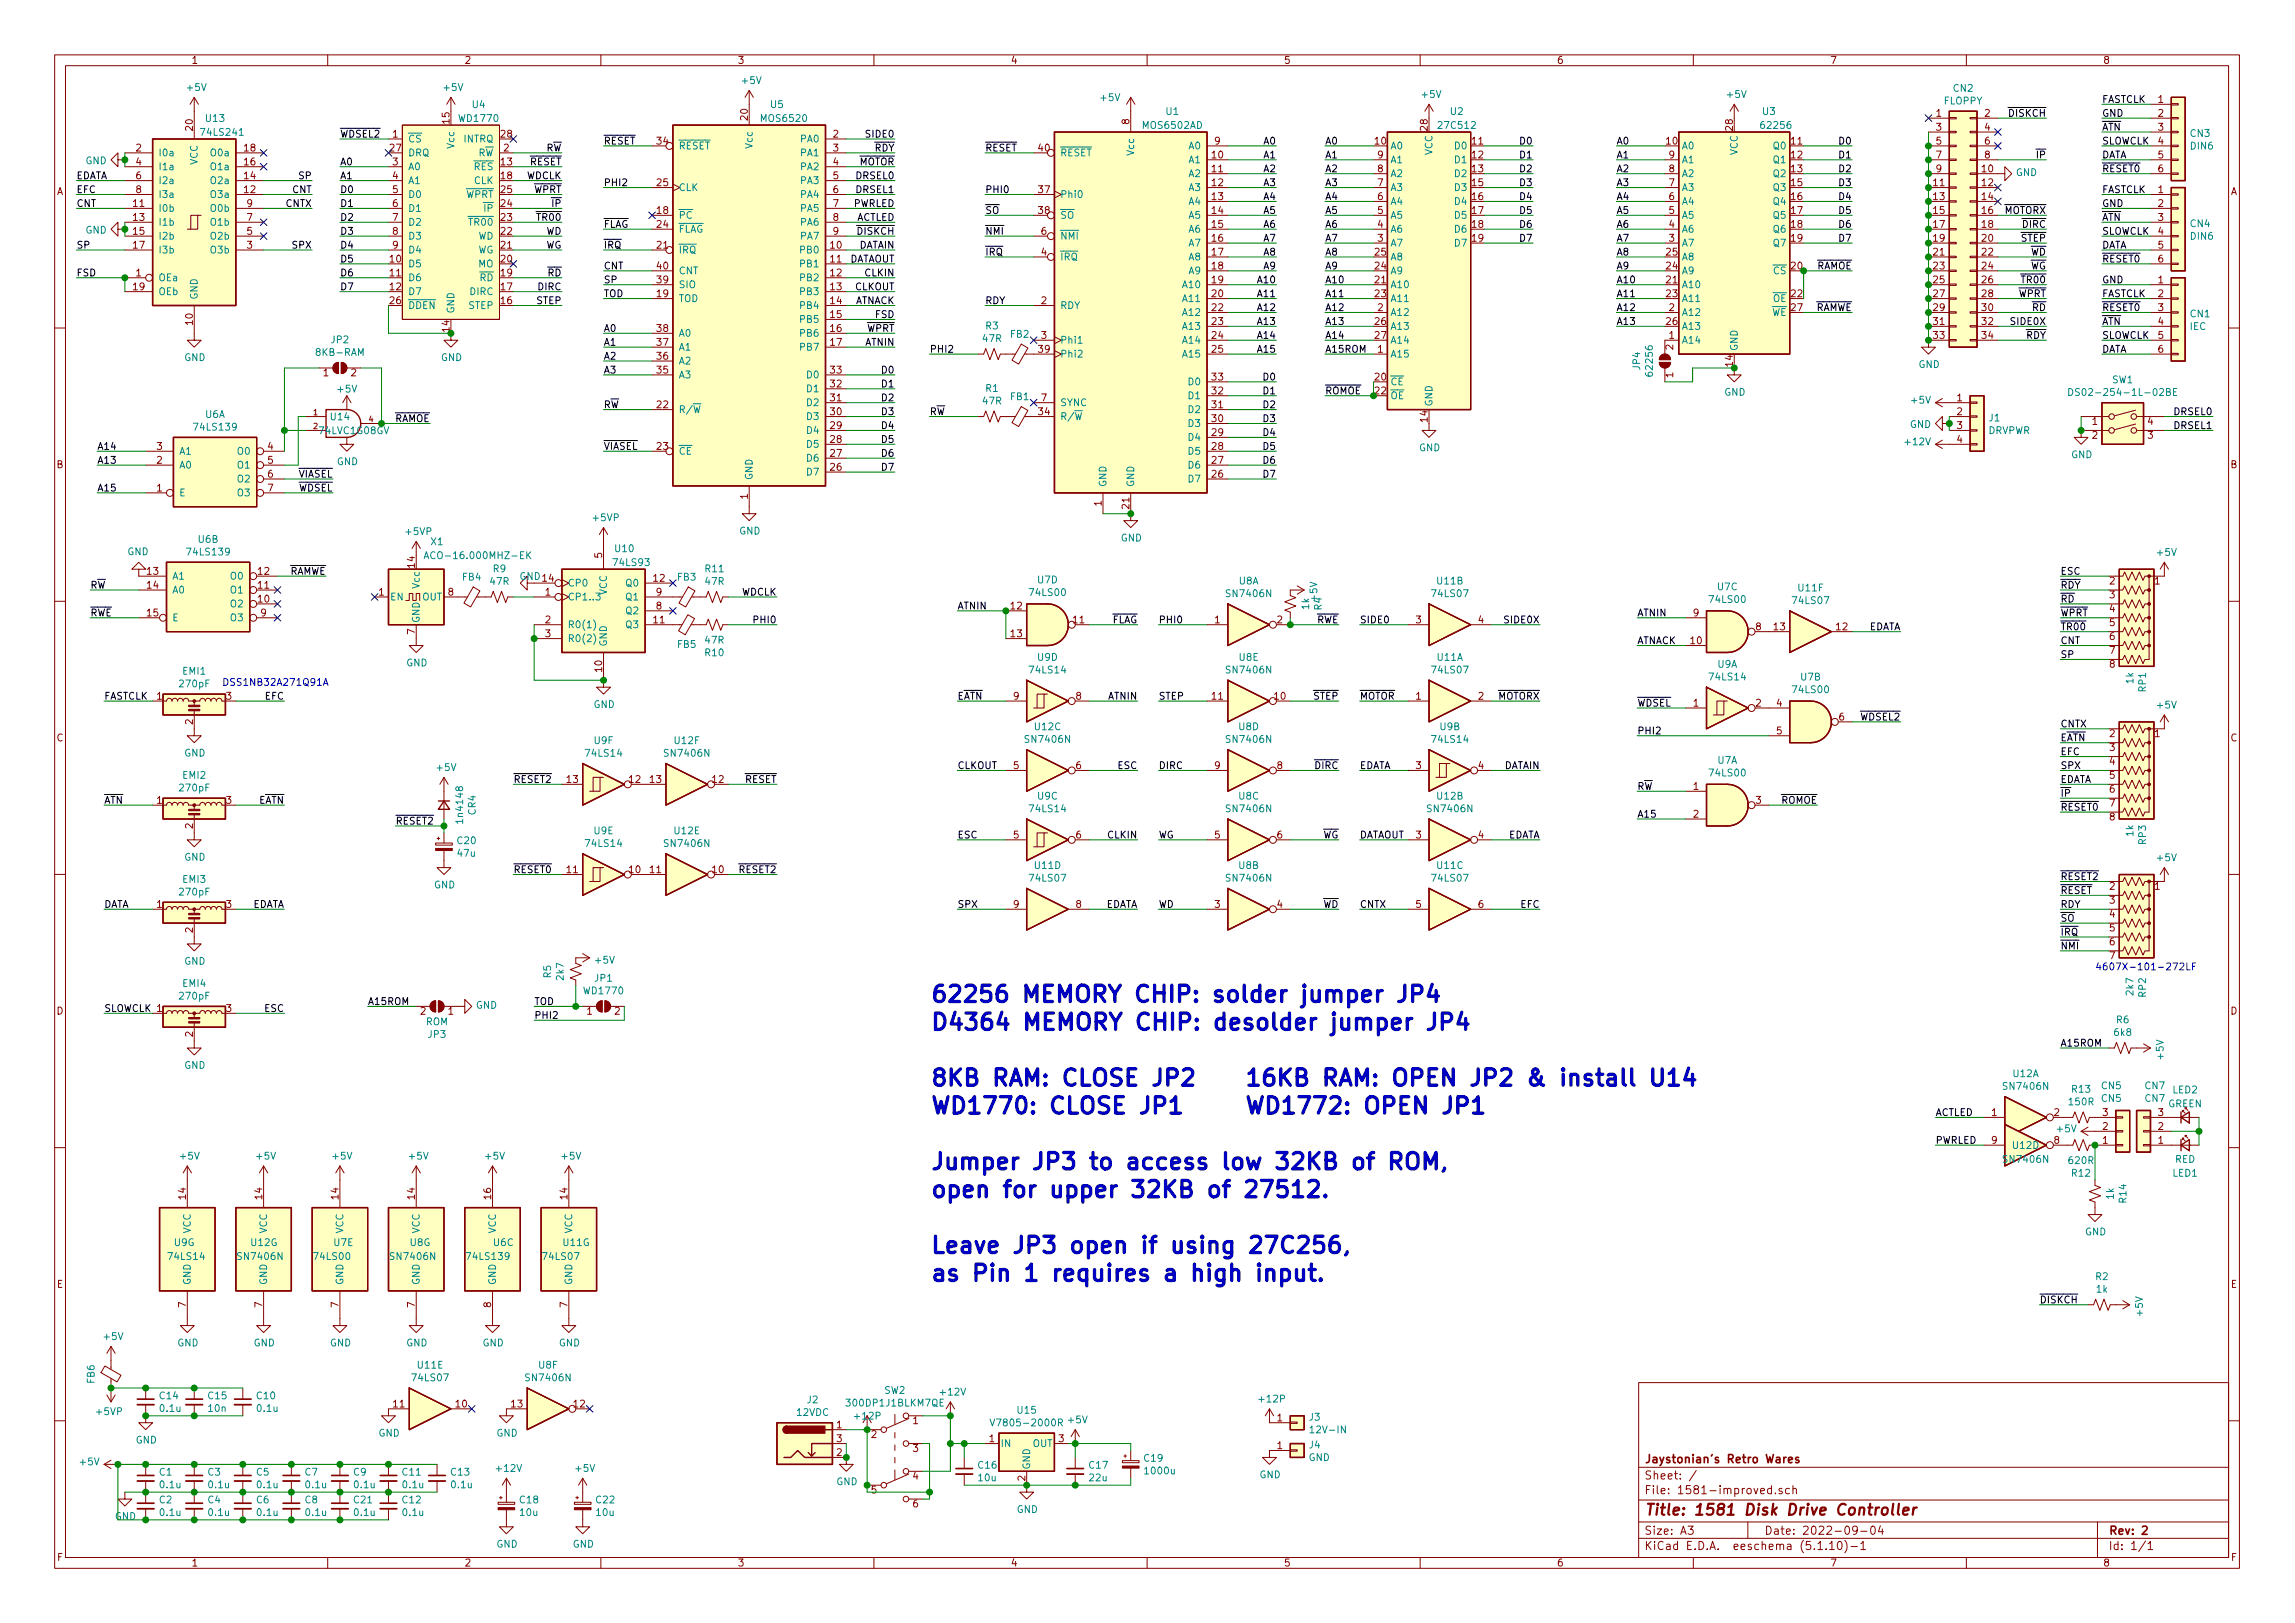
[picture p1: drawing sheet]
<svg xmlns="http://www.w3.org/2000/svg" width="420mm" height="297mm" viewBox="0 0 420 297" stroke-linecap="round" stroke-linejoin="round" font-family="sans-serif">
<defs><g id="words">
<g font-size="4.2" fill="#0000c2">
<text x="170.2" y="183.5">62256 MEMORY CHIP: solder jumper JP4</text>
<text x="170.2" y="188.6">D4364 MEMORY CHIP: desolder jumper JP4</text>
<text x="170.2" y="198.8">8KB RAM: CLOSE JP2</text>
<text x="170.2" y="203.9">WD1770: CLOSE JP1</text>
<text x="217.7" y="203.9">WD1772: OPEN JP1</text>
<text x="219.4" y="198.8">16KB RAM: OPEN JP2 &amp; install U14</text>
<text x="170.2" y="214.1">Jumper JP3 to access low 32KB of ROM,</text>
<text x="170.2" y="219.2">open for upper 32KB of 27512.</text>
<text x="170.2" y="229.4">Leave JP3 open if using 27C256,</text>
<text x="170.2" y="234.5">as Pin 1 requires a high input.</text>
</g>
<text font-size="2.8" fill="#840000" x="301" y="277.3">Title: 1581 Disk Drive Controller</text>
<g font-size="2.1" fill="#840000">
<text x="301" y="267.8">Jaystonian's Retro Wares</text>
<text x="301" y="273.5">File: 1581-improved.sch</text>
<text x="301" y="270.8">Sheet: /</text>
<text x="301" y="280.9">Size: A3</text>
<text x="323" y="280.9">Date: 2022-09-04</text>
<text x="386" y="280.9">Rev: 2</text>
<text x="301" y="283.7">KiCad E.D.A. eeschema (5.1.10)-1</text>
<text x="386" y="283.7">Id: 1/1</text>
</g>
<g font-size="1.8" fill="#840000">
<text x="35" y="11.7">1</text>
<text x="85" y="11.7">2</text>
<text x="135" y="11.7">3</text>
<text x="185" y="11.7">4</text>
<text x="235" y="11.7">5</text>
<text x="285" y="11.7">6</text>
<text x="335" y="11.7">7</text>
<text x="385" y="11.7">8</text>
<text x="35.3" y="23.9" transform="rotate(-90 35.3 23.9)">20</text>
<text x="82.3" y="22.6" transform="rotate(-90 82.3 22.6)">15</text>
<text x="136.9" y="22" transform="rotate(-90 136.9 22)">20</text>
<text x="206.8" y="22.7" transform="rotate(-90 206.8 22.7)">8</text>
<text x="261.4" y="23.9" transform="rotate(-90 261.4 23.9)">28</text>
<text x="317.2" y="23.9" transform="rotate(-90 317.2 23.9)">28</text>
<text x="354.5" y="21.4">1</text>
<text x="354.5" y="23.9">3</text>
<text x="363.4" y="21.4">2</text>
<text x="363.4" y="23.9">4</text>
<text x="395.1" y="18.8">1</text>
<text x="395.1" y="21.4">2</text>
<text x="395.1" y="23.9">3</text>
<text x="24.9" y="27.7">2</text>
<text x="44.8" y="27.7">18</text>
<text x="71.4" y="27.7">27</text>
<text x="71.9" y="25.2">1</text>
<text x="91.7" y="25.2">28</text>
<text x="92.2" y="27.7">2</text>
<text x="120.3" y="26.5">34</text>
<text x="152.6" y="25.2">2</text>
<text x="152.6" y="27.7">3</text>
<text x="190.2" y="27.7">40</text>
<text x="221.9" y="29">10</text>
<text x="222.4" y="26.5">9</text>
<text x="251.8" y="26.5">10</text>
<text x="252.2" y="29">9</text>
<text x="269.5" y="26.5">11</text>
<text x="269.5" y="29">12</text>
<text x="305.1" y="26.5">10</text>
<text x="305.6" y="29">9</text>
<text x="328" y="26.5">11</text>
<text x="328" y="29">12</text>
<text x="354.5" y="26.5">5</text>
<text x="354.5" y="29">7</text>
<text x="363.4" y="26.5">6</text>
<text x="363.4" y="29">8</text>
<text x="395.1" y="26.5">4</text>
<text x="395.1" y="29">5</text>
<text x="10.4" y="35.7">A</text>
<text x="24.9" y="30.3">4</text>
<text x="24.9" y="32.8">6</text>
<text x="24.9" y="35.3">8</text>
<text x="44.8" y="35.3">12</text>
<text x="44.8" y="32.8">14</text>
<text x="44.8" y="30.3">16</text>
<text x="71.9" y="30.3">3</text>
<text x="71.9" y="32.8">4</text>
<text x="71.9" y="35.3">5</text>
<text x="91.7" y="30.3">13</text>
<text x="91.7" y="32.8">18</text>
<text x="91.7" y="35.3">25</text>
<text x="120.3" y="34.1">25</text>
<text x="152.6" y="30.3">4</text>
<text x="152.6" y="32.8">5</text>
<text x="152.6" y="35.3">6</text>
<text x="190.2" y="35.3">37</text>
<text x="221.9" y="31.5">11</text>
<text x="221.9" y="34.1">12</text>
<text x="252.2" y="34.1">7</text>
<text x="252.2" y="31.5">8</text>
<text x="269.5" y="31.5">13</text>
<text x="269.5" y="34.1">15</text>
<text x="305.6" y="34.1">7</text>
<text x="305.6" y="31.5">8</text>
<text x="328" y="31.5">13</text>
<text x="328" y="34.1">15</text>
<text x="354" y="34.1">11</text>
<text x="354.5" y="31.5">9</text>
<text x="362.9" y="31.5">10</text>
<text x="362.9" y="34.1">12</text>
<text x="395.1" y="35.3">1</text>
<text x="395.1" y="31.5">6</text>
<text x="408.4" y="35.7">A</text>
<text x="24.4" y="37.9">11</text>
<text x="24.4" y="40.4">13</text>
<text x="45.2" y="40.4">7</text>
<text x="45.2" y="37.9">9</text>
<text x="71.9" y="37.9">6</text>
<text x="71.9" y="40.4">7</text>
<text x="91.7" y="40.4">23</text>
<text x="91.7" y="37.9">24</text>
<text x="120.3" y="39.2">18</text>
<text x="120.3" y="41.7">24</text>
<text x="152.6" y="37.9">7</text>
<text x="152.6" y="40.4">8</text>
<text x="190.2" y="39.2">38</text>
<text x="221.9" y="36.6">13</text>
<text x="221.9" y="39.2">14</text>
<text x="221.9" y="41.7">15</text>
<text x="252.2" y="41.7">4</text>
<text x="252.2" y="39.2">5</text>
<text x="252.2" y="36.6">6</text>
<text x="269.5" y="36.6">16</text>
<text x="269.5" y="39.2">17</text>
<text x="269.5" y="41.7">18</text>
<text x="305.6" y="41.7">4</text>
<text x="305.6" y="39.2">5</text>
<text x="305.6" y="36.6">6</text>
<text x="328" y="36.6">16</text>
<text x="328" y="39.2">17</text>
<text x="328" y="41.7">18</text>
<text x="354" y="36.6">13</text>
<text x="354" y="39.2">15</text>
<text x="354" y="41.7">17</text>
<text x="362.9" y="36.6">14</text>
<text x="362.9" y="39.2">16</text>
<text x="362.9" y="41.7">18</text>
<text x="395.1" y="37.9">2</text>
<text x="395.1" y="40.4">3</text>
<text x="24.4" y="43">15</text>
<text x="24.4" y="45.5">17</text>
<text x="45.2" y="45.5">3</text>
<text x="45.2" y="43">5</text>
<text x="71.9" y="43">8</text>
<text x="71.9" y="45.5">9</text>
<text x="91.7" y="45.5">21</text>
<text x="91.7" y="43">22</text>
<text x="120.3" y="45.5">21</text>
<text x="152.1" y="45.5">10</text>
<text x="152.6" y="43">9</text>
<text x="190.7" y="46.8">4</text>
<text x="190.7" y="43">6</text>
<text x="221.9" y="44.2">16</text>
<text x="221.9" y="46.8">17</text>
<text x="251.8" y="46.8">25</text>
<text x="252.2" y="44.2">3</text>
<text x="269.5" y="44.2">19</text>
<text x="305.1" y="46.8">25</text>
<text x="305.6" y="44.2">3</text>
<text x="328" y="44.2">19</text>
<text x="354" y="44.2">19</text>
<text x="354" y="46.8">21</text>
<text x="362.9" y="44.2">20</text>
<text x="362.9" y="46.8">22</text>
<text x="395.1" y="43">4</text>
<text x="395.1" y="45.5">5</text>
<text x="24.4" y="53.1">19</text>
<text x="24.9" y="50.6">1</text>
<text x="71.4" y="48">10</text>
<text x="71.4" y="50.6">11</text>
<text x="71.4" y="53.1">12</text>
<text x="91.7" y="53.1">17</text>
<text x="91.7" y="50.6">19</text>
<text x="91.7" y="48">20</text>
<text x="120.3" y="51.9">39</text>
<text x="120.3" y="49.3">40</text>
<text x="152.1" y="50.6">12</text>
<text x="152.1" y="53.1">13</text>
<text x="221.9" y="49.3">18</text>
<text x="221.9" y="51.9">19</text>
<text x="251.8" y="51.9">21</text>
<text x="251.8" y="49.3">24</text>
<text x="305.1" y="51.9">21</text>
<text x="305.1" y="49.3">24</text>
<text x="328" y="49.3">20</text>
<text x="354" y="49.3">23</text>
<text x="354" y="51.9">25</text>
<text x="362.9" y="49.3">24</text>
<text x="362.9" y="51.9">26</text>
<text x="395.1" y="48">6</text>
<text x="395.1" y="51.9">1</text>
<text x="35.3" y="59.4" transform="rotate(-90 35.3 59.4)">10</text>
<text x="71.4" y="55.7">26</text>
<text x="91.7" y="55.7">16</text>
<text x="120.3" y="54.4">19</text>
<text x="152.1" y="55.7">14</text>
<text x="152.1" y="58.2">15</text>
<text x="190.7" y="55.7">2</text>
<text x="221.9" y="54.4">20</text>
<text x="221.9" y="56.9">22</text>
<text x="221.9" y="59.5">23</text>
<text x="251.8" y="54.4">23</text>
<text x="251.8" y="59.5">26</text>
<text x="252.2" y="56.9">2</text>
<text x="305.1" y="54.4">23</text>
<text x="305.1" y="59.5">26</text>
<text x="305.6" y="56.9">2</text>
<text x="328" y="54.4">22</text>
<text x="328" y="56.9">27</text>
<text x="354" y="54.4">27</text>
<text x="354" y="56.9">29</text>
<text x="354" y="59.5">31</text>
<text x="362.9" y="54.4">28</text>
<text x="362.9" y="56.9">30</text>
<text x="362.9" y="59.5">32</text>
<text x="395.1" y="54.4">2</text>
<text x="395.1" y="56.9">3</text>
<text x="395.1" y="59.5">4</text>
<text x="82.3" y="60.7" transform="rotate(-90 82.3 60.7)">14</text>
<text x="120.3" y="65.8">36</text>
<text x="120.3" y="63.3">37</text>
<text x="120.3" y="60.7">38</text>
<text x="152.1" y="60.7">16</text>
<text x="152.1" y="63.3">17</text>
<text x="190.2" y="64.6">39</text>
<text x="190.7" y="62">3</text>
<text x="221.9" y="62">24</text>
<text x="221.9" y="64.6">25</text>
<text x="251.8" y="62">27</text>
<text x="252.2" y="64.6">1</text>
<text x="305.6" y="62">1</text>
<text x="306.3" y="64" transform="rotate(-90 306.3 64)">2</text>
<text x="354" y="62">33</text>
<text x="362.9" y="62">34</text>
<text x="395.1" y="62">5</text>
<text x="395.1" y="64.6">6</text>
<text x="59.2" y="68.9">1</text>
<text x="64.3" y="68.9">2</text>
<text x="120.3" y="68.4">35</text>
<text x="152.1" y="70.9">32</text>
<text x="152.1" y="68.4">33</text>
<text x="221.9" y="69.6">33</text>
<text x="251.8" y="69.6">20</text>
<text x="306.3" y="69.1" transform="rotate(-90 306.3 69.1)">1</text>
<text x="317.2" y="67" transform="rotate(-90 317.2 67)">14</text>
<text x="120.3" y="74.7">22</text>
<text x="152.1" y="76">30</text>
<text x="152.1" y="73.4">31</text>
<text x="190.2" y="76">34</text>
<text x="190.7" y="73.4">7</text>
<text x="221.9" y="77.3">30</text>
<text x="221.9" y="74.7">31</text>
<text x="221.9" y="72.2">32</text>
<text x="251.8" y="72.2">22</text>
<text x="261.4" y="77.2" transform="rotate(-90 261.4 77.2)">14</text>
<text x="358.3" y="73.4">1</text>
<text x="358.3" y="76">2</text>
<text x="383.1" y="77.8">1</text>
<text x="393.2" y="77.8">4</text>
<text x="28.7" y="82.3">3</text>
<text x="49" y="82.3">4</text>
<text x="120.3" y="82.3">23</text>
<text x="152.1" y="83.6">27</text>
<text x="152.1" y="81.1">28</text>
<text x="152.1" y="78.5">29</text>
<text x="221.9" y="82.3">28</text>
<text x="221.9" y="79.8">29</text>
<text x="358.3" y="78.5">3</text>
<text x="358.3" y="81.1">4</text>
<text x="383.1" y="80.3">2</text>
<text x="393.2" y="80.3">3</text>
<text x="10.4" y="85.7">B</text>
<text x="28.7" y="90">1</text>
<text x="28.7" y="84.9">2</text>
<text x="49" y="84.9">5</text>
<text x="49" y="87.4">6</text>
<text x="49" y="90">7</text>
<text x="152.1" y="86.1">26</text>
<text x="221.9" y="87.4">26</text>
<text x="221.9" y="84.9">27</text>
<text x="408.4" y="85.7">B</text>
<text x="136.9" y="91.3" transform="rotate(-90 136.9 91.3)">1</text>
<text x="201.7" y="92.6" transform="rotate(-90 201.7 92.6)">1</text>
<text x="206.8" y="93.1" transform="rotate(-90 206.8 93.1)">21</text>
<text x="27" y="105.2">13</text>
<text x="27" y="107.7">14</text>
<text x="47.3" y="107.7">11</text>
<text x="47.3" y="105.2">12</text>
<text x="75.9" y="103.9" transform="rotate(-90 75.9 103.9)">14</text>
<text x="95.1" y="106.1">GND 14</text>
<text x="110.2" y="102.1" transform="rotate(-90 110.2 102.1)">5</text>
<text x="119.7" y="106.5">12</text>
<text x="386.2" y="107">2</text>
<text x="394.5" y="107">1</text>
<text x="27" y="112.8">15</text>
<text x="47.3" y="110.3">10</text>
<text x="47.8" y="112.8">9</text>
<text x="69.4" y="109">1</text>
<text x="82.1" y="109">8</text>
<text x="99.8" y="109">1</text>
<text x="120.2" y="111.5">8</text>
<text x="120.2" y="109">9</text>
<text x="185.1" y="111.5">12</text>
<text x="310" y="112.8">9</text>
<text x="386.2" y="109.5">3</text>
<text x="386.2" y="112.1">4</text>
<text x="75.9" y="116.1" transform="rotate(-90 75.9 116.1)">7</text>
<text x="99.8" y="114.1">2</text>
<text x="99.8" y="116.6">3</text>
<text x="119.7" y="114.1">11</text>
<text x="185.1" y="116.6">13</text>
<text x="196.5" y="114.1">11</text>
<text x="222.4" y="114.1">1</text>
<text x="233.8" y="114.1">2</text>
<text x="259.2" y="114.1">3</text>
<text x="270.7" y="114.1">4</text>
<text x="309.5" y="117.9">10</text>
<text x="321.5" y="115.4">8</text>
<text x="324.8" y="115.4">13</text>
<text x="336.2" y="115.4">12</text>
<text x="386.2" y="114.6">5</text>
<text x="386.2" y="117.1">6</text>
<text x="386.2" y="119.7">7</text>
<text x="110.2" y="122.9" transform="rotate(-90 110.2 122.9)">10</text>
<text x="386.2" y="122.2">8</text>
<text x="28.7" y="128.1">1</text>
<text x="41.4" y="128.1">3</text>
<text x="185.6" y="128.1">9</text>
<text x="197" y="128.1">8</text>
<text x="221.9" y="128.1">11</text>
<text x="233.3" y="128.1">10</text>
<text x="259.2" y="128.1">1</text>
<text x="270.7" y="128.1">2</text>
<text x="310" y="129.3">1</text>
<text x="321.5" y="129.3">2</text>
<text x="325.3" y="129.3">4</text>
<text x="336.7" y="131.9">6</text>
<text x="10.4" y="135.7">C</text>
<text x="35.3" y="132.6" transform="rotate(-90 35.3 132.6)">2</text>
<text x="325.3" y="134.4">5</text>
<text x="386.2" y="134.9">2</text>
<text x="386.2" y="137.5">3</text>
<text x="394.5" y="134.9">1</text>
<text x="408.4" y="135.7">C</text>
<text x="103.8" y="143.3">13</text>
<text x="115.2" y="143.3">12</text>
<text x="119" y="143.3">13</text>
<text x="130.5" y="143.3">12</text>
<text x="185.6" y="140.8">5</text>
<text x="197" y="140.8">6</text>
<text x="222.4" y="140.8">9</text>
<text x="233.8" y="140.8">8</text>
<text x="259.2" y="140.8">3</text>
<text x="270.7" y="140.8">4</text>
<text x="386.2" y="140">4</text>
<text x="386.2" y="142.5">5</text>
<text x="28.7" y="147.1">1</text>
<text x="41.4" y="147.1">3</text>
<text x="310" y="144.6">1</text>
<text x="310" y="149.6">2</text>
<text x="321.5" y="147.1">3</text>
<text x="386.2" y="145.1">6</text>
<text x="386.2" y="147.6">7</text>
<text x="35.3" y="151.6" transform="rotate(-90 35.3 151.6)">2</text>
<text x="185.6" y="153.5">5</text>
<text x="197" y="153.5">6</text>
<text x="222.4" y="153.5">5</text>
<text x="233.8" y="153.5">6</text>
<text x="259.2" y="153.5">3</text>
<text x="270.7" y="153.5">4</text>
<text x="386.2" y="150.2">8</text>
<text x="103.8" y="159.8">11</text>
<text x="115.2" y="159.8">10</text>
<text x="119" y="159.8">11</text>
<text x="130.5" y="159.8">10</text>
<text x="28.7" y="166.2">1</text>
<text x="41.4" y="166.2">3</text>
<text x="185.6" y="166.2">9</text>
<text x="197" y="166.2">8</text>
<text x="222.4" y="166.2">3</text>
<text x="233.8" y="166.2">4</text>
<text x="259.2" y="166.2">5</text>
<text x="270.7" y="166.2">6</text>
<text x="386.2" y="162.9">2</text>
<text x="386.2" y="165.4">3</text>
<text x="386.2" y="167.9">4</text>
<text x="394.5" y="162.9">1</text>
<text x="35.3" y="170.7" transform="rotate(-90 35.3 170.7)">2</text>
<text x="386.2" y="170.5">5</text>
<text x="386.2" y="173">6</text>
<text x="386.2" y="175.6">7</text>
<text x="10.4" y="185.7">D</text>
<text x="41.4" y="185.2">3</text>
<text x="77" y="185.7">2</text>
<text x="82.1" y="185.7">1</text>
<text x="107.5" y="185.7">1</text>
<text x="112.5" y="185.7">2</text>
<text x="408.4" y="185.7">D</text>
<text x="35.3" y="189.7" transform="rotate(-90 35.3 189.7)">2</text>
<text x="364.6" y="204.3">1</text>
<text x="364.6" y="209.3">9</text>
<text x="376.1" y="204.3">2</text>
<text x="376.1" y="209.3">8</text>
<text x="385" y="209.3">1</text>
<text x="385" y="206.8">2</text>
<text x="385" y="204.3">3</text>
<text x="395.1" y="209.3">1</text>
<text x="395.1" y="206.8">2</text>
<text x="395.1" y="204.3">3</text>
<text x="34" y="219.4" transform="rotate(-90 34 219.4)">14</text>
<text x="48" y="219.4" transform="rotate(-90 48 219.4)">14</text>
<text x="62" y="219.4" transform="rotate(-90 62 219.4)">14</text>
<text x="75.9" y="219.4" transform="rotate(-90 75.9 219.4)">14</text>
<text x="89.9" y="219.4" transform="rotate(-90 89.9 219.4)">16</text>
<text x="103.9" y="219.4" transform="rotate(-90 103.9 219.4)">14</text>
<text x="10.4" y="235.7">E</text>
<text x="34" y="239.3" transform="rotate(-90 34 239.3)">7</text>
<text x="48" y="239.3" transform="rotate(-90 48 239.3)">7</text>
<text x="62" y="239.3" transform="rotate(-90 62 239.3)">7</text>
<text x="75.9" y="239.3" transform="rotate(-90 75.9 239.3)">7</text>
<text x="89.9" y="239.3" transform="rotate(-90 89.9 239.3)">8</text>
<text x="103.9" y="239.3" transform="rotate(-90 103.9 239.3)">7</text>
<text x="408.4" y="235.7">E</text>
<text x="72.1" y="257.6">11</text>
<text x="83.5" y="257.6">10</text>
<text x="93.6" y="257.6">13</text>
<text x="105.1" y="257.6">12</text>
<text x="153.2" y="261.4">1</text>
<text x="153.2" y="263.9">3</text>
<text x="159.5" y="263.2">2</text>
<text x="167.2" y="260.6">1</text>
<text x="181.1" y="263.9">1</text>
<text x="193.8" y="263.9">3</text>
<text x="233.8" y="260.1">1</text>
<text x="153.2" y="266.5">2</text>
<text x="167.2" y="265.7">3</text>
<text x="233.8" y="265.2">1</text>
<text x="159.5" y="273.3">5</text>
<text x="167.2" y="270.8">4</text>
<text x="167.2" y="275.9">6</text>
<text x="187.7" y="271" transform="rotate(-90 187.7 271)">2</text>
<text x="10.5" y="285.7">F</text>
<text x="35" y="286.7">1</text>
<text x="85" y="286.7">2</text>
<text x="135" y="286.7">3</text>
<text x="185" y="286.7">4</text>
<text x="235" y="286.7">5</text>
<text x="285" y="286.7">6</text>
<text x="335" y="286.7">7</text>
<text x="385" y="286.7">8</text>
<text x="408.5" y="285.7">F</text>
</g>
<g font-size="1.8" fill="#008484">
<text x="34.3" y="16.6">+5V</text>
<text x="81.3" y="16.6">+5V</text>
<text x="135.9" y="15.4">+5V</text>
<text x="260.4" y="17.9">+5V</text>
<text x="316.3" y="17.9">+5V</text>
<text x="357.7" y="16.8">CN2</text>
<text x="37.7" y="22.3">U13</text>
<text x="84.2" y="22.3">WD1770</text>
<text x="86.5" y="19.8">U4</text>
<text x="139.5" y="22.3">MOS6520</text>
<text x="141.1" y="19.8">U5</text>
<text x="201.6" y="18.5">+5V</text>
<text x="209.4" y="23.6">MOS6502AD</text>
<text x="213.5" y="21">U1</text>
<text x="263.6" y="23.6">27C512</text>
<text x="265.6" y="21">U2</text>
<text x="322.7" y="23.6">62256</text>
<text x="322.7" y="21">U3</text>
<text x="355.9" y="19.1">FLOPPY</text>
<text x="29" y="28.6">I0a</text>
<text x="37.1" y="24.9">74LS241</text>
<text x="38.8" y="28.6">O0a</text>
<text x="74.7" y="26.1">CS</text>
<text x="74.7" y="28.6">DRQ</text>
<text x="83.2" y="27.1" transform="rotate(-90 83.2 27.1)">Vcc</text>
<text x="84.9" y="26.1">INTRQ</text>
<text x="87.5" y="28.6">RW</text>
<text x="124.2" y="27.3">RESET</text>
<text x="137.8" y="27.1" transform="rotate(-90 137.8 27.1)">Vcc</text>
<text x="146.7" y="26.1">PA0</text>
<text x="146.7" y="28.6">PA1</text>
<text x="194.1" y="28.6">RESET</text>
<text x="207.6" y="28.3" transform="rotate(-90 207.6 28.3)">Vcc</text>
<text x="217.7" y="29.9">A1</text>
<text x="217.7" y="27.3">A0</text>
<text x="254.5" y="29.9">A1</text>
<text x="254.5" y="27.3">A0</text>
<text x="262.3" y="28.4" transform="rotate(-90 262.3 28.4)">VCC</text>
<text x="266.5" y="27.3">D0</text>
<text x="266.5" y="29.9">D1</text>
<text x="307.8" y="27.3">A0</text>
<text x="307.8" y="29.9">A1</text>
<text x="318.1" y="28.4" transform="rotate(-90 318.1 28.4)">VCC</text>
<text x="324.8" y="27.3">Q0</text>
<text x="324.8" y="29.9">Q1</text>
<text x="401" y="25.1">CN3</text>
<text x="401.1" y="27.4">DIN6</text>
<text x="15.6" y="30.1">GND</text>
<text x="29" y="31.2">I1a</text>
<text x="29" y="33.7">I2a</text>
<text x="36.2" y="30.2" transform="rotate(-90 36.2 30.2)">VCC</text>
<text x="38.8" y="33.7">O2a</text>
<text x="38.8" y="31.2">O1a</text>
<text x="74.7" y="31.2">A0</text>
<text x="74.7" y="33.7">A1</text>
<text x="86.8" y="31.2">RES</text>
<text x="86.8" y="33.7">CLK</text>
<text x="124.2" y="35">CLK</text>
<text x="146.7" y="31.2">PA2</text>
<text x="146.7" y="33.7">PA3</text>
<text x="217.7" y="32.4">A2</text>
<text x="217.7" y="35">A3</text>
<text x="254.5" y="35">A3</text>
<text x="254.5" y="32.4">A2</text>
<text x="266.5" y="32.4">D2</text>
<text x="266.5" y="35">D3</text>
<text x="307.8" y="35">A3</text>
<text x="307.8" y="32.4">A2</text>
<text x="324.8" y="32.4">Q2</text>
<text x="324.8" y="35">Q3</text>
<text x="369.1" y="32.2">GND</text>
<text x="29" y="38.8">I0b</text>
<text x="29" y="41.3">I1b</text>
<text x="29" y="36.2">I3a</text>
<text x="38.7" y="41.3">O1b</text>
<text x="38.7" y="38.8">O0b</text>
<text x="38.8" y="36.2">O3a</text>
<text x="74.7" y="36.2">D0</text>
<text x="74.7" y="38.8">D1</text>
<text x="74.7" y="41.3">D2</text>
<text x="85.2" y="36.2">WPRT</text>
<text x="86.1" y="41.3">TR00</text>
<text x="88.7" y="38.8">IP</text>
<text x="124.2" y="40">PC</text>
<text x="146.7" y="36.2">PA4</text>
<text x="146.7" y="38.8">PA5</text>
<text x="146.7" y="41.3">PA6</text>
<text x="194.1" y="36.2">Phi0</text>
<text x="194.1" y="40">SO</text>
<text x="217.7" y="37.5">A4</text>
<text x="217.7" y="40">A5</text>
<text x="254.5" y="40">A5</text>
<text x="254.5" y="37.5">A4</text>
<text x="266.5" y="37.5">D4</text>
<text x="266.5" y="40">D5</text>
<text x="307.8" y="40">A5</text>
<text x="307.8" y="37.5">A4</text>
<text x="324.8" y="37.5">Q4</text>
<text x="324.8" y="40">Q5</text>
<text x="401" y="41.6">CN4</text>
<text x="15.6" y="42.8">GND</text>
<text x="29" y="43.9">I2b</text>
<text x="29" y="46.4">I3b</text>
<text x="38.7" y="46.4">O3b</text>
<text x="38.7" y="43.9">O2b</text>
<text x="74.7" y="43.9">D3</text>
<text x="74.7" y="46.4">D4</text>
<text x="87.4" y="46.4">WG</text>
<text x="87.5" y="43.9">WD</text>
<text x="124.2" y="46.4">IRQ</text>
<text x="124.2" y="42.6">FLAG</text>
<text x="146.7" y="46.4">PB0</text>
<text x="146.7" y="43.9">PA7</text>
<text x="194.1" y="47.7">IRQ</text>
<text x="194.1" y="43.9">NMI</text>
<text x="217.7" y="42.6">A6</text>
<text x="217.7" y="45.1">A7</text>
<text x="217.7" y="47.7">A8</text>
<text x="254.5" y="45.1">A7</text>
<text x="254.5" y="42.6">A6</text>
<text x="254.5" y="47.7">A8</text>
<text x="266.5" y="42.6">D6</text>
<text x="266.5" y="45.1">D7</text>
<text x="307.8" y="47.7">A8</text>
<text x="307.8" y="45.1">A7</text>
<text x="307.8" y="42.6">A6</text>
<text x="324.8" y="42.6">Q6</text>
<text x="324.8" y="45.1">Q7</text>
<text x="401.1" y="43.9">DIN6</text>
<text x="29" y="51.5">OEa</text>
<text x="74.7" y="48.9">D5</text>
<text x="74.7" y="51.5">D6</text>
<text x="87.6" y="48.9">MO</text>
<text x="87.9" y="51.5">RD</text>
<text x="124.2" y="52.7">SIO</text>
<text x="124.2" y="50.2">CNT</text>
<text x="146.7" y="48.9">PB1</text>
<text x="146.7" y="51.5">PB2</text>
<text x="216.7" y="52.7">A10</text>
<text x="217.7" y="50.2">A9</text>
<text x="254.5" y="52.7">A10</text>
<text x="254.5" y="50.2">A9</text>
<text x="307.8" y="52.7">A10</text>
<text x="307.8" y="50.2">A9</text>
<text x="324.7" y="50.2">CS</text>
<text x="29" y="54">OEb</text>
<text x="36.2" y="54.9" transform="rotate(-90 36.2 54.9)">GND</text>
<text x="74.7" y="54">D7</text>
<text x="74.7" y="56.6">DDEN</text>
<text x="83.2" y="57.4" transform="rotate(-90 83.2 57.4)">GND</text>
<text x="85.8" y="56.6">STEP</text>
<text x="86.1" y="54">DIRC</text>
<text x="124.2" y="55.3">TOD</text>
<text x="146.7" y="54">PB3</text>
<text x="146.7" y="56.6">PB4</text>
<text x="146.7" y="59.1">PB5</text>
<text x="194.1" y="56.6">RDY</text>
<text x="216.7" y="55.3">A11</text>
<text x="216.7" y="57.8">A12</text>
<text x="254.5" y="57.8">A12</text>
<text x="254.5" y="55.3">A11</text>
<text x="307.8" y="57.8">A12</text>
<text x="307.8" y="55.3">A11</text>
<text x="324.3" y="57.8">WE</text>
<text x="324.6" y="55.3">OE</text>
<text x="401" y="58.1">CN1</text>
<text x="58.2" y="65.1">8KB-RAM</text>
<text x="60.7" y="62.8">JP2</text>
<text x="124.2" y="64.2">A1</text>
<text x="124.2" y="61.6">A0</text>
<text x="146.7" y="61.6">PB6</text>
<text x="146.7" y="64.2">PB7</text>
<text x="180" y="62.6">47R</text>
<text x="180.5" y="60.3">R3</text>
<text x="185" y="61.8">FB2</text>
<text x="194.1" y="62.9">Phi1</text>
<text x="194.1" y="65.4">Phi2</text>
<text x="216.7" y="60.4">A13</text>
<text x="216.7" y="62.9">A14</text>
<text x="216.7" y="65.4">A15</text>
<text x="254.5" y="65.4">A15</text>
<text x="254.5" y="60.4">A13</text>
<text x="254.5" y="62.9">A14</text>
<text x="307.8" y="62.9">A14</text>
<text x="307.8" y="60.4">A13</text>
<text x="318.1" y="64.3" transform="rotate(-90 318.1 64.3)">GND</text>
<text x="400.9" y="60.4">IEC</text>
<text x="33.7" y="66.1">GND</text>
<text x="61.9" y="71.8">+5V</text>
<text x="80.7" y="66.1">GND</text>
<text x="124.2" y="69.3">A3</text>
<text x="124.2" y="66.7">A2</text>
<text x="147.9" y="71.8">D1</text>
<text x="147.9" y="69.3">D0</text>
<text x="180.5" y="71.7">R1</text>
<text x="217.7" y="70.5">D0</text>
<text x="254.5" y="70.5">CE</text>
<text x="300.3" y="67.7" transform="rotate(-90 300.3 67.7)">JP4</text>
<text x="302.6" y="68.5" transform="rotate(-90 302.6 68.5)">62256</text>
<text x="351.2" y="67.3">GND</text>
<text x="386.7" y="70.1">SW1</text>
<text x="37.6" y="76.5">U6A</text>
<text x="60.6" y="76.9">U14</text>
<text x="124.2" y="75.6">R/W</text>
<text x="147.9" y="76.9">D3</text>
<text x="147.9" y="74.3">D2</text>
<text x="180" y="74">47R</text>
<text x="185" y="73.2">FB1</text>
<text x="194.1" y="76.9">R/W</text>
<text x="194.1" y="74.3">SYNC</text>
<text x="217.7" y="75.6">D2</text>
<text x="217.7" y="73.1">D1</text>
<text x="254.5" y="73.1">OE</text>
<text x="262.3" y="74.5" transform="rotate(-90 262.3 74.5)">GND</text>
<text x="315.7" y="72.4">GND</text>
<text x="350" y="73.9">+5V</text>
<text x="364.2" y="77.1">J1</text>
<text x="380.8" y="72.5">DS02-254-1L-02BE</text>
<text x="32.8" y="83.2">A1</text>
<text x="35.8" y="78.8">74LS139</text>
<text x="43.6" y="83.2">O0</text>
<text x="58.6" y="79.5">74LVC1G08GV</text>
<text x="124.2" y="83.2">CE</text>
<text x="147.9" y="82">D5</text>
<text x="147.9" y="79.4">D4</text>
<text x="217.7" y="83.2">D5</text>
<text x="217.7" y="80.7">D4</text>
<text x="217.7" y="78.1">D3</text>
<text x="259.8" y="82.6">GND</text>
<text x="348.9" y="81.5">+12V</text>
<text x="349.7" y="78.3">GND</text>
<text x="364" y="79.4">DRVPWR</text>
<text x="379.2" y="83.9">GND</text>
<text x="32.8" y="85.8">A0</text>
<text x="43.6" y="85.8">O1</text>
<text x="43.6" y="88.3">O2</text>
<text x="61.7" y="85.1">GND</text>
<text x="137.8" y="87.9" transform="rotate(-90 137.8 87.9)">GND</text>
<text x="147.9" y="87">D7</text>
<text x="147.9" y="84.5">D6</text>
<text x="202.6" y="89.2" transform="rotate(-90 202.6 89.2)">GND</text>
<text x="207.6" y="89.2" transform="rotate(-90 207.6 89.2)">GND</text>
<text x="217.7" y="88.3">D7</text>
<text x="217.7" y="85.8">D6</text>
<text x="32.8" y="90.8">E</text>
<text x="43.6" y="90.8">O3</text>
<text x="108.7" y="95.4">+5VP</text>
<text x="23.3" y="101.6">GND</text>
<text x="34.5" y="101.7">74LS139</text>
<text x="36.3" y="99.4">U6B</text>
<text x="74.4" y="97.9">+5VP</text>
<text x="78.9" y="99.8">X1</text>
<text x="112.7" y="101.1">U10</text>
<text x="135.3" y="97.8">GND</text>
<text x="205.2" y="99.1">GND</text>
<text x="395" y="101.7">+5V</text>
<text x="31.5" y="106.1">A1</text>
<text x="42.3" y="106.1">O0</text>
<text x="76.8" y="107.6" transform="rotate(-90 76.8 107.6)">Vcc</text>
<text x="79.1" y="102.3">ACO-16.000MHZ-EK</text>
<text x="84.7" y="106.3">FB4</text>
<text x="89.8" y="107">47R</text>
<text x="90.3" y="104.7">R9</text>
<text x="103.9" y="107.4">CP0</text>
<text x="112.5" y="103.6">74LS93</text>
<text x="114.7" y="107.4">Q0</text>
<text x="124.1" y="106.3">FB3</text>
<text x="129.2" y="104.7">R11</text>
<text x="129.2" y="107">47R</text>
<text x="190" y="106.8">U7D</text>
<text x="226.8" y="107">U8A</text>
<text x="263.2" y="107">U11B</text>
<text x="31.5" y="108.6">A0</text>
<text x="31.5" y="113.7">E</text>
<text x="42.3" y="111.2">O2</text>
<text x="42.3" y="108.6">O1</text>
<text x="42.3" y="113.7">O3</text>
<text x="71.4" y="109.9">EN</text>
<text x="77.3" y="109.9">OUT</text>
<text x="103.9" y="109.9">CP1..3</text>
<text x="111.1" y="108.9" transform="rotate(-90 111.1 108.9)">VCC</text>
<text x="114.7" y="112.4">Q2</text>
<text x="114.7" y="109.9">Q1</text>
<text x="188.7" y="109.1">74LS00</text>
<text x="224.8" y="109.3">SN7406N</text>
<text x="239.7" y="111.5" transform="rotate(-90 239.7 111.5)">1k</text>
<text x="241.2" y="110" transform="rotate(-90 241.2 110)">+5V</text>
<text x="242" y="111.6" transform="rotate(-90 242 111.6)">R4</text>
<text x="262.3" y="109.3">74LS07</text>
<text x="313.1" y="110.3">74LS00</text>
<text x="314.5" y="108">U7C</text>
<text x="328.4" y="110.6">74LS07</text>
<text x="329.3" y="108.2">U11F</text>
<text x="76.8" y="114.1" transform="rotate(-90 76.8 114.1)">GND</text>
<text x="103.9" y="115">R0(1)</text>
<text x="103.9" y="117.5">R0(2)</text>
<text x="111.1" y="118.4" transform="rotate(-90 111.1 118.4)">GND</text>
<text x="114.7" y="115">Q3</text>
<text x="124.1" y="118.6">FB5</text>
<text x="129.2" y="117.8">47R</text>
<text x="33" y="125.8">270pF</text>
<text x="33.5" y="123.5">EMI1</text>
<text x="74.4" y="122">GND</text>
<text x="129.2" y="120.1">R10</text>
<text x="188.7" y="123.3">74LS14</text>
<text x="190" y="120.9">U9D</text>
<text x="224.8" y="123.3">SN7406N</text>
<text x="226.9" y="120.9">U8E</text>
<text x="262.3" y="123.3">74LS07</text>
<text x="263.2" y="120.9">U11A</text>
<text x="313.1" y="124.5">74LS14</text>
<text x="314.5" y="122.2">U9A</text>
<text x="329.7" y="124.5">U7B</text>
<text x="390.6" y="125.1" transform="rotate(-90 390.6 125.1)">1k</text>
<text x="108.7" y="129.6">GND</text>
<text x="328.4" y="126.9">74LS00</text>
<text x="392.9" y="126.6" transform="rotate(-90 392.9 126.6)">RP1</text>
<text x="395" y="129.7">+5V</text>
<text x="108.8" y="136.2">U9F</text>
<text x="123.6" y="136.2">U12F</text>
<text x="187.9" y="136">SN7406N</text>
<text x="189.5" y="133.6">U12C</text>
<text x="224.8" y="136">SN7406N</text>
<text x="226.8" y="133.6">U8D</text>
<text x="262.3" y="136">74LS14</text>
<text x="263.7" y="133.6">U9B</text>
<text x="33.5" y="142.5">EMI2</text>
<text x="33.7" y="138.5">GND</text>
<text x="80.1" y="141.1">+5V</text>
<text x="107.4" y="138.5">74LS14</text>
<text x="121.9" y="138.5">SN7406N</text>
<text x="313.1" y="142.1">74LS00</text>
<text x="314.5" y="139.8">U7A</text>
<text x="33" y="144.8">270pF</text>
<text x="87.1" y="149.1" transform="rotate(-90 87.1 149.1)">CR4</text>
<text x="188.7" y="148.7">74LS14</text>
<text x="190" y="146.3">U9C</text>
<text x="224.8" y="148.7">SN7406N</text>
<text x="226.8" y="146.3">U8C</text>
<text x="261.6" y="148.7">SN7406N</text>
<text x="263.2" y="146.3">U12B</text>
<text x="83.8" y="154.5">C20</text>
<text x="84.8" y="150.4" transform="rotate(-90 84.8 150.4)">1n4148</text>
<text x="107.4" y="155">74LS14</text>
<text x="108.8" y="152.7">U9E</text>
<text x="121.9" y="155">SN7406N</text>
<text x="123.5" y="152.7">U12E</text>
<text x="390.6" y="153" transform="rotate(-90 390.6 153)">1k</text>
<text x="392.9" y="154.5" transform="rotate(-90 392.9 154.5)">RP3</text>
<text x="33.5" y="161.6">EMI3</text>
<text x="33.7" y="157.5">GND</text>
<text x="83.8" y="156.8">47u</text>
<text x="188.7" y="161.4">74LS07</text>
<text x="189.5" y="159">U11D</text>
<text x="224.8" y="161.4">SN7406N</text>
<text x="226.8" y="159">U8B</text>
<text x="262.3" y="161.4">74LS07</text>
<text x="263.2" y="159">U11C</text>
<text x="395" y="157.6">+5V</text>
<text x="33" y="163.9">270pF</text>
<text x="79.5" y="162.6">GND</text>
<text x="33.7" y="176.6">GND</text>
<text x="100.9" y="179" transform="rotate(-90 100.9 179)">R5</text>
<text x="103.2" y="179.3" transform="rotate(-90 103.2 179.3)">2k7</text>
<text x="108.9" y="179.7">JP1</text>
<text x="109.1" y="176.4">+5V</text>
<text x="33" y="182.9">270pF</text>
<text x="33.5" y="180.6">EMI4</text>
<text x="87.1" y="184.6">GND</text>
<text x="107.1" y="182">WD1770</text>
<text x="390.6" y="182.1" transform="rotate(-90 390.6 182.1)">2k7</text>
<text x="392.9" y="182.5" transform="rotate(-90 392.9 182.5)">RP2</text>
<text x="78" y="187.6">ROM</text>
<text x="78.4" y="190">JP3</text>
<text x="387.1" y="189.6">6k8</text>
<text x="387.5" y="187.3">R6</text>
<text x="33.7" y="195.6">GND</text>
<text x="368.6" y="197.1">U12A</text>
<text x="396.1" y="193.8" transform="rotate(-90 396.1 193.8)">+5V</text>
<text x="367" y="199.5">SN7406N</text>
<text x="378.9" y="202.3">150R</text>
<text x="379.4" y="200">R13</text>
<text x="384.8" y="199.4">CN5</text>
<text x="384.8" y="201.7">CN5</text>
<text x="392.8" y="199.4">CN7</text>
<text x="392.8" y="201.7">CN7</text>
<text x="396.9" y="202.7">GREEN</text>
<text x="397.8" y="200.1">LED2</text>
<text x="376.7" y="207.2">+5V</text>
<text x="33.1" y="212.2">+5V</text>
<text x="47" y="212.2">+5V</text>
<text x="61" y="212.2">+5V</text>
<text x="75" y="212.2">+5V</text>
<text x="89" y="212.2">+5V</text>
<text x="102.9" y="212.2">+5V</text>
<text x="367" y="212.8">SN7406N</text>
<text x="368.6" y="210.3">U12D</text>
<text x="378.9" y="213">620R</text>
<text x="379.3" y="215.4">R12</text>
<text x="397.8" y="215.4">LED1</text>
<text x="398.2" y="212.8">RED</text>
<text x="387" y="219.4" transform="rotate(-90 387 219.4)">1k</text>
<text x="389.3" y="220.1" transform="rotate(-90 389.3 220.1)">R14</text>
<text x="34.9" y="225.8" transform="rotate(-90 34.9 225.8)">VCC</text>
<text x="48.9" y="225.8" transform="rotate(-90 48.9 225.8)">VCC</text>
<text x="62.9" y="225.8" transform="rotate(-90 62.9 225.8)">VCC</text>
<text x="76.8" y="225.8" transform="rotate(-90 76.8 225.8)">VCC</text>
<text x="90.8" y="225.8" transform="rotate(-90 90.8 225.8)">VCC</text>
<text x="104.8" y="225.8" transform="rotate(-90 104.8 225.8)">VCC</text>
<text x="381.7" y="226.1">GND</text>
<text x="31" y="230.6">74LS14</text>
<text x="31.9" y="228.1">U9G</text>
<text x="43.8" y="230.6">SN7406N</text>
<text x="46" y="228.1">U12G</text>
<text x="57.7" y="230.6">74LS00</text>
<text x="61.2" y="228.1">U7E</text>
<text x="71.7" y="230.6">SN7406N</text>
<text x="75.1" y="228.1">U8G</text>
<text x="85.7" y="230.6">74LS139</text>
<text x="90.4" y="228.1">U6C</text>
<text x="99.6" y="230.6">74LS07</text>
<text x="103.1" y="228.1">U11G</text>
<text x="34.9" y="235.2" transform="rotate(-90 34.9 235.2)">GND</text>
<text x="48.9" y="235.2" transform="rotate(-90 48.9 235.2)">GND</text>
<text x="62.9" y="235.2" transform="rotate(-90 62.9 235.2)">GND</text>
<text x="76.8" y="235.2" transform="rotate(-90 76.8 235.2)">GND</text>
<text x="90.8" y="235.2" transform="rotate(-90 90.8 235.2)">GND</text>
<text x="104.8" y="235.2" transform="rotate(-90 104.8 235.2)">GND</text>
<text x="383.7" y="234.3">R2</text>
<text x="383.8" y="236.6">1k</text>
<text x="19.1" y="245.2">+5V</text>
<text x="392.3" y="240.8" transform="rotate(-90 392.3 240.8)">+5V</text>
<text x="32.5" y="246.4">GND</text>
<text x="46.4" y="246.4">GND</text>
<text x="60.4" y="246.4">GND</text>
<text x="74.4" y="246.4">GND</text>
<text x="76.5" y="250.5">U11E</text>
<text x="88.3" y="246.4">GND</text>
<text x="98.7" y="250.5">U8F</text>
<text x="102.3" y="246.4">GND</text>
<text x="17.3" y="253.2" transform="rotate(-90 17.3 253.2)">FB6</text>
<text x="29.3" y="256.1">C14</text>
<text x="38.2" y="256.1">C15</text>
<text x="47.1" y="256.1">C10</text>
<text x="75.6" y="252.8">74LS07</text>
<text x="96.5" y="252.8">SN7406N</text>
<text x="147.8" y="256.8">J2</text>
<text x="155.3" y="257.4">300DP1J1BLKM7QE</text>
<text x="161.9" y="255.1">SW2</text>
<text x="172.3" y="255.4">+12V</text>
<text x="230.7" y="256.7">+12P</text>
<text x="17.8" y="259">+5VP</text>
<text x="29.4" y="258.4">0.1u</text>
<text x="38.2" y="258.4">10n</text>
<text x="47.2" y="258.4">0.1u</text>
<text x="69.3" y="262.9">GND</text>
<text x="90.9" y="262.9">GND</text>
<text x="145.9" y="259.1">12VDC</text>
<text x="156.7" y="259.8">+12P</text>
<text x="182.5" y="261">V7805-2000R</text>
<text x="186.3" y="258.7">U15</text>
<text x="195.6" y="260.5">+5V</text>
<text x="239.7" y="260">J3</text>
<text x="240.4" y="262.3">12V-IN</text>
<text x="14.7" y="268.2">+5V</text>
<text x="24.8" y="264.2">GND</text>
<text x="91" y="269.4">+12V</text>
<text x="105.5" y="269.4">+5V</text>
<text x="179.1" y="268.8">C16</text>
<text x="183.1" y="264.8">IN</text>
<text x="188.6" y="269" transform="rotate(-90 188.6 269)">GND</text>
<text x="189.1" y="264.8">OUT</text>
<text x="199.5" y="268.8">C17</text>
<text x="209.5" y="267.5">C19</text>
<text x="209.8" y="269.8">1000u</text>
<text x="239.6" y="267.4">GND</text>
<text x="239.7" y="265.1">J4</text>
<text x="29.2" y="275.1">C2</text>
<text x="29.2" y="270.1">C1</text>
<text x="29.4" y="272.4">0.1u</text>
<text x="38.1" y="275.1">C4</text>
<text x="38.1" y="270.1">C3</text>
<text x="38.3" y="272.4">0.1u</text>
<text x="47" y="275.1">C6</text>
<text x="47" y="270.1">C5</text>
<text x="47.2" y="272.4">0.1u</text>
<text x="55.9" y="275.1">C8</text>
<text x="55.9" y="270.1">C7</text>
<text x="56.1" y="272.4">0.1u</text>
<text x="64.8" y="270.1">C9</text>
<text x="64.8" y="275.1">C21</text>
<text x="65" y="272.4">0.1u</text>
<text x="73.7" y="275.1">C12</text>
<text x="73.7" y="270.1">C11</text>
<text x="73.9" y="272.4">0.1u</text>
<text x="82.6" y="270.1">C13</text>
<text x="82.8" y="272.4">0.1u</text>
<text x="95.2" y="275.1">C18</text>
<text x="109.2" y="275.1">C22</text>
<text x="153.1" y="271.8">GND</text>
<text x="179.2" y="271.1">10u</text>
<text x="199.5" y="271.1">22u</text>
<text x="230.6" y="270.5">GND</text>
<text x="21" y="278.2">GND</text>
<text x="29.4" y="277.5">0.1u</text>
<text x="38.3" y="277.5">0.1u</text>
<text x="47.2" y="277.5">0.1u</text>
<text x="56.1" y="277.5">0.1u</text>
<text x="65" y="277.5">0.1u</text>
<text x="73.9" y="277.5">0.1u</text>
<text x="95.3" y="277.5">10u</text>
<text x="109.2" y="277.5">10u</text>
<text x="186.1" y="276.9">GND</text>
<text x="90.9" y="283.2">GND</text>
<text x="104.9" y="283.2">GND</text>
</g>
<g font-size="1.8">
<text x="367.9" y="21.4">DISKCH</text>
<text x="384.8" y="21.4">GND</text>
<text x="384.8" y="23.9">ATN</text>
<text x="384.8" y="18.8">FASTCLK</text>
<text x="62.2" y="25.2">WDSEL2</text>
<text x="99.9" y="27.7">RW</text>
<text x="110.5" y="26.5">RESET</text>
<text x="158.7" y="25.2">SIDE0</text>
<text x="160.1" y="27.7">RDY</text>
<text x="180.3" y="27.7">RESET</text>
<text x="231.4" y="29">A1</text>
<text x="231.4" y="26.5">A0</text>
<text x="242.6" y="29">A1</text>
<text x="242.6" y="26.5">A0</text>
<text x="278.4" y="29">D1</text>
<text x="278.4" y="26.5">D0</text>
<text x="295.9" y="29">A1</text>
<text x="295.9" y="26.5">A0</text>
<text x="336.8" y="29">D1</text>
<text x="336.8" y="26.5">D0</text>
<text x="373" y="29">IP</text>
<text x="384.8" y="29">DATA</text>
<text x="384.8" y="26.5">SLOWCLK</text>
<text x="14" y="32.8">EDATA</text>
<text x="14" y="35.3">EFC</text>
<text x="53.5" y="35.3">CNT</text>
<text x="54.8" y="32.8">SP</text>
<text x="62.2" y="35.3">D0</text>
<text x="62.2" y="32.8">A1</text>
<text x="62.2" y="30.3">A0</text>
<text x="96.3" y="32.8">WDCLK</text>
<text x="97" y="30.3">RESET</text>
<text x="97.7" y="35.3">WPRT</text>
<text x="110.5" y="34.1">PHI2</text>
<text x="156.8" y="32.8">DRSEL0</text>
<text x="156.8" y="35.3">DRSEL1</text>
<text x="157.3" y="30.3">MOTOR</text>
<text x="180.3" y="35.3">PHI0</text>
<text x="231.4" y="34.1">A3</text>
<text x="231.4" y="31.5">A2</text>
<text x="242.6" y="34.1">A3</text>
<text x="242.6" y="31.5">A2</text>
<text x="278.4" y="34.1">D3</text>
<text x="278.4" y="31.5">D2</text>
<text x="295.9" y="31.5">A2</text>
<text x="295.9" y="34.1">A3</text>
<text x="336.8" y="34.1">D3</text>
<text x="336.8" y="31.5">D2</text>
<text x="384.8" y="35.3">FASTCLK</text>
<text x="384.8" y="31.5">RESET0</text>
<text x="14" y="37.9">CNT</text>
<text x="52.3" y="37.9">CNTX</text>
<text x="62.2" y="40.4">D2</text>
<text x="62.2" y="37.9">D1</text>
<text x="98.6" y="40.4">TR00</text>
<text x="101.2" y="37.9">IP</text>
<text x="110.5" y="41.7">FLAG</text>
<text x="156.2" y="37.9">PWRLED</text>
<text x="156.7" y="40.4">ACTLED</text>
<text x="180.3" y="39.2">SO</text>
<text x="231.4" y="41.7">A6</text>
<text x="231.4" y="39.2">A5</text>
<text x="231.4" y="36.6">A4</text>
<text x="242.6" y="41.7">A6</text>
<text x="242.6" y="39.2">A5</text>
<text x="242.6" y="36.6">A4</text>
<text x="278.4" y="36.6">D4</text>
<text x="278.4" y="41.7">D6</text>
<text x="278.4" y="39.2">D5</text>
<text x="295.9" y="36.6">A4</text>
<text x="295.9" y="41.7">A6</text>
<text x="295.9" y="39.2">A5</text>
<text x="336.8" y="41.7">D6</text>
<text x="336.8" y="39.2">D5</text>
<text x="336.8" y="36.6">D4</text>
<text x="366.9" y="39.2">MOTORX</text>
<text x="370.3" y="41.7">DIRC</text>
<text x="384.8" y="40.4">ATN</text>
<text x="384.8" y="37.9">GND</text>
<text x="14" y="45.5">SP</text>
<text x="53.6" y="45.5">SPX</text>
<text x="62.2" y="45.5">D4</text>
<text x="62.2" y="43">D3</text>
<text x="99.8" y="45.5">WG</text>
<text x="99.9" y="43">WD</text>
<text x="110.5" y="45.5">IRQ</text>
<text x="157" y="43">DISKCH</text>
<text x="157.1" y="45.5">DATAIN</text>
<text x="180.3" y="46.8">IRQ</text>
<text x="180.3" y="43">NMI</text>
<text x="231.4" y="46.8">A8</text>
<text x="231.4" y="44.2">A7</text>
<text x="242.6" y="46.8">A8</text>
<text x="242.6" y="44.2">A7</text>
<text x="278.4" y="44.2">D7</text>
<text x="295.9" y="46.8">A8</text>
<text x="295.9" y="44.2">A7</text>
<text x="336.8" y="44.2">D7</text>
<text x="370" y="44.2">STEP</text>
<text x="371.7" y="46.8">WD</text>
<text x="384.8" y="43">SLOWCLK</text>
<text x="384.8" y="45.5">DATA</text>
<text x="14" y="50.6">FSD</text>
<text x="62.2" y="53.1">D7</text>
<text x="62.2" y="50.6">D6</text>
<text x="62.2" y="48">D5</text>
<text x="98.6" y="53.1">DIRC</text>
<text x="100.3" y="50.6">RD</text>
<text x="110.5" y="49.3">CNT</text>
<text x="110.5" y="51.9">SP</text>
<text x="152.1" y="48">11 DATAOUT</text>
<text x="156.5" y="53.1">CLKOUT</text>
<text x="158.4" y="50.6">CLKIN</text>
<text x="230.4" y="51.9">A10</text>
<text x="231.4" y="49.3">A9</text>
<text x="242.6" y="51.9">A10</text>
<text x="242.6" y="49.3">A9</text>
<text x="295.9" y="51.9">A10</text>
<text x="295.9" y="49.3">A9</text>
<text x="332.5" y="49.3">RAMOE</text>
<text x="370.3" y="51.9">TR00</text>
<text x="371.6" y="49.3">WG</text>
<text x="384.8" y="48">RESET0</text>
<text x="384.8" y="51.9">GND</text>
<text x="98.2" y="55.7">STEP</text>
<text x="110.5" y="54.4">TOD</text>
<text x="156.4" y="55.7">ATNACK</text>
<text x="160.3" y="58.2">FSD</text>
<text x="180.3" y="55.7">RDY</text>
<text x="230.4" y="56.9">A12</text>
<text x="230.4" y="59.5">A13</text>
<text x="230.4" y="54.4">A11</text>
<text x="242.6" y="54.4">A11</text>
<text x="242.6" y="59.5">A13</text>
<text x="242.6" y="56.9">A12</text>
<text x="295.9" y="59.5">A13</text>
<text x="295.9" y="56.9">A12</text>
<text x="295.9" y="54.4">A11</text>
<text x="332.2" y="56.9">RAMWE</text>
<text x="368.4" y="59.5">SIDE0X</text>
<text x="369.4" y="54.4">WPRT</text>
<text x="372.1" y="56.9">RD</text>
<text x="384.8" y="59.5">ATN</text>
<text x="384.8" y="56.9">RESET0</text>
<text x="384.8" y="54.4">FASTCLK</text>
<text x="110.5" y="65.8">A2</text>
<text x="110.5" y="63.3">A1</text>
<text x="110.5" y="60.7">A0</text>
<text x="158.4" y="63.3">ATNIN</text>
<text x="158.6" y="60.7">WPRT</text>
<text x="170.2" y="64.6">PHI2</text>
<text x="230.4" y="64.6">A15</text>
<text x="230.4" y="62">A14</text>
<text x="242.6" y="64.6">A15ROM</text>
<text x="242.6" y="62">A14</text>
<text x="370.9" y="62">RDY</text>
<text x="384.8" y="64.6">DATA</text>
<text x="384.8" y="62">SLOWCLK</text>
<text x="110.5" y="68.4">A3</text>
<text x="161.6" y="70.9">D1</text>
<text x="161.6" y="68.4">D0</text>
<text x="231.4" y="69.6">D0</text>
<text x="72.2" y="77.3">RAMOE</text>
<text x="110.5" y="74.7">RW</text>
<text x="161.6" y="76">D3</text>
<text x="161.6" y="73.4">D2</text>
<text x="170.2" y="76">RW</text>
<text x="231.4" y="77.3">D3</text>
<text x="231.4" y="74.7">D2</text>
<text x="231.4" y="72.2">D1</text>
<text x="242.6" y="72.2">ROMOE</text>
<text x="398.1" y="76">DRSEL0</text>
<text x="17.8" y="82.3">A14</text>
<text x="110.5" y="82.3">VIASEL</text>
<text x="161.6" y="83.6">D6</text>
<text x="161.6" y="81.1">D5</text>
<text x="161.6" y="78.5">D4</text>
<text x="231.4" y="79.8">D4</text>
<text x="231.4" y="82.3">D5</text>
<text x="398.1" y="78.5">DRSEL1</text>
<text x="17.8" y="90">A15</text>
<text x="17.8" y="84.9">A13</text>
<text x="54.6" y="87.4">VIASEL</text>
<text x="54.6" y="90">WDSEL</text>
<text x="161.6" y="86.1">D7</text>
<text x="231.4" y="87.4">D7</text>
<text x="231.4" y="84.9">D6</text>
<text x="16.5" y="107.7">RW</text>
<text x="52.8" y="105.2">RAMWE</text>
<text x="377.2" y="107.7">RDY</text>
<text x="377.2" y="105.2">ESC</text>
<text x="16.5" y="112.8">RWE</text>
<text x="135.7" y="109">WDCLK</text>
<text x="175.3" y="111.5">ATNIN</text>
<text x="299.7" y="112.8">ATNIN</text>
<text x="377.2" y="112.8">WPRT</text>
<text x="377.2" y="110.3">RD</text>
<text x="138.3" y="114.1">PHI0</text>
<text x="203.5" y="114.1">FLAG</text>
<text x="212.1" y="114.1">PHI0</text>
<text x="241" y="114.1">RWE</text>
<text x="248.9" y="114.1">SIDE0</text>
<text x="275.6" y="114.1">SIDE0X</text>
<text x="299.7" y="117.9">ATNACK</text>
<text x="341.9" y="115.4">EDATA</text>
<text x="377.2" y="115.4">TR00</text>
<text x="377.2" y="117.9">CNT</text>
<text x="377.2" y="120.4">SP</text>
<text x="19" y="128.1">FASTCLK</text>
<text x="48.5" y="128.1">EFC</text>
<text x="175.3" y="128.1">EATN</text>
<text x="202.9" y="128.1">ATNIN</text>
<text x="212.1" y="128.1">STEP</text>
<text x="240.5" y="128.1">STEP</text>
<text x="248.9" y="128.1">MOTOR</text>
<text x="274.2" y="128.1">MOTORX</text>
<text x="299.7" y="129.3">WDSEL</text>
<text x="340.6" y="131.9">WDSEL2</text>
<text x="299.7" y="134.4">PHI2</text>
<text x="377.2" y="133.1">CNTX</text>
<text x="377.2" y="135.7">EATN</text>
<text x="94" y="143.3">RESET2</text>
<text x="136.3" y="143.3">RESET</text>
<text x="175.3" y="140.8">CLKOUT</text>
<text x="204.6" y="140.8">ESC</text>
<text x="212.1" y="140.8">DIRC</text>
<text x="240.8" y="140.8">DIRC</text>
<text x="248.9" y="140.8">EDATA</text>
<text x="275.3" y="140.8">DATAIN</text>
<text x="377.2" y="138.2">EFC</text>
<text x="377.2" y="143.3">EDATA</text>
<text x="377.2" y="140.8">SPX</text>
<text x="19" y="147.1">ATN</text>
<text x="47.2" y="147.1">EATN</text>
<text x="299.7" y="149.6">A15</text>
<text x="299.7" y="144.6">RW</text>
<text x="326.1" y="147.1">ROMOE</text>
<text x="377.2" y="148.4">RESET0</text>
<text x="377.2" y="145.8">IP</text>
<text x="72.4" y="150.9">RESET2</text>
<text x="175.3" y="153.5">ESC</text>
<text x="202.9" y="153.5">CLKIN</text>
<text x="212.1" y="153.5">WG</text>
<text x="242.1" y="153.5">WG</text>
<text x="248.9" y="153.5">DATAOUT</text>
<text x="275.8" y="153.5">EDATA</text>
<text x="94" y="159.8">RESET0</text>
<text x="135.4" y="159.8">RESET2</text>
<text x="377.2" y="161.1">RESET2</text>
<text x="19" y="166.2">DATA</text>
<text x="46" y="166.2">EDATA</text>
<text x="175.3" y="166.2">SPX</text>
<text x="202.2" y="166.2">EDATA</text>
<text x="212.1" y="166.2">WD</text>
<text x="242.2" y="166.2">WD</text>
<text x="248.9" y="166.2">CNTX</text>
<text x="278.4" y="166.2">EFC</text>
<text x="377.2" y="163.6">RESET</text>
<text x="377.2" y="166.2">RDY</text>
<text x="377.2" y="171.2">IRQ</text>
<text x="377.2" y="168.7">SO</text>
<text x="377.2" y="173.8">NMI</text>
<text x="19" y="185.2">SLOWCLK 1</text>
<text x="48.4" y="185.2">ESC</text>
<text x="67.3" y="183.9">A15ROM</text>
<text x="97.8" y="183.9">TOD</text>
<text x="97.8" y="186.5">PHI2</text>
<text x="377.2" y="191.6">A15ROM</text>
<text x="354.3" y="209.3">PWRLED</text>
<text x="354.3" y="204.3">ACTLED</text>
<text x="373.4" y="238.5">DISKCH</text>
</g>
<g font-size="1.8" fill="#0000c2">
<text x="40.6" y="125.5">DSS1NB32A271Q91A</text>
<text x="383.5" y="177.6">4607X-101-272LF</text>
</g>
<g font-size="1.4" fill="#840000">
<text x="57.4" y="76">1</text>
<text x="67.6" y="77.3">4</text>
<text x="57.4" y="78.5">2</text>
</g>
</g></defs>
<g fill="none" stroke="#840000" stroke-width=".18">
<path d="M10 10h400v277h-400zM12 12h396v273.1h-396zM35.6 17.8l-.8 1.3M35.6 17.8v7.6M35.6 17.8l.7 1.3M60 10v2M82.5 17.8l-.7 1.3M82.5 17.8v2.6M82.5 17.8l.8 1.3M110 10v2M137.2 16.5l-.8 1.3M137.2 16.5v6.4"/>
<path d="M137.2 16.5l.7 1.3M160 10v2M207 17.8l-.8 1.3M207 17.8v6.4M207 17.8l.8 1.3M210 10v2M260 10v2M261.6 19.1l-.7 1.3M261.6 19.1v2.5M261.6 19.1l.8 1.3M310 10v2M317.5 19.1l-.8 1.3"/>
<path d="M317.5 19.1v2.5M317.5 19.1l.8 1.3M360 10v2M393.7 19.1h3.8M397.5 19h1.3v.2h-1.3zM21.6 29.2v-1.2l-1.3 1.2 1.3 1.3v-1.3h1.3M22.9 28h5M22.9 30.5h5M22.9 33.1h5M22.9 35.6h5M22.9 38.1h5M36.2 39.4h-1.3v2.5"/>
<path d="M36.8 39.4h-.6v2.5h-1.9M43.2 28h5.1M43.2 30.5h5.1M43.2 33.1h5.1M43.2 35.6h5.1M43.2 38.1h5.1M71.1 25.4h2.6M71.1 30.5h2.6M71.1 33.1h2.6M71.1 35.6h2.6M71.1 38.1h2.6M73.7 22.9h17.7v35.6h-17.7z"/>
<path d="M91.4 28h2.6M119.4 34.3h3.8M119.4 39.4h3.8M119.4 26.7h2.5M123.2 33.7l1.3 .6-1.3 .7M151.1 25.4h3.8M151.1 28h3.8M151.1 30.5h3.8M151.1 33.1h3.8M151.1 35.6h3.8M151.1 38.1h3.8M189.2 39.4h2.6"/>
<path d="M189.2 28h2.6M189.2 35.6h3.8M193 35l1.3 .6-1.3 .6M221 31.8h3.8M221 34.3h3.8M221 36.9h3.8M221 39.4h3.8M221 26.7h3.8M221 29.2h3.8M251.5 31.8h2.5M251.5 34.3h2.5M251.5 36.9h2.5"/>
<path d="M251.5 39.4h2.5M251.5 29.2h2.5M304.8 31.8h2.5M304.8 34.3h2.5M304.8 36.9h2.5M304.8 39.4h2.5M304.8 29.2h2.5M353.1 21.6h3.8M353.1 31.8h3.8M353.1 34.3h3.8M353.1 36.9h3.8M353.1 39.4h3.8"/>
<path d="M353.1 24.2h3.8M353.1 26.7h3.8M353.1 29.2h3.8M356.9 39.3h1.2v.2h-1.2zM356.9 36.7h1.2v.3h-1.2zM356.9 34.2h1.2v.3h-1.2zM356.9 31.7h1.2v.2h-1.2zM356.9 29.1h1.2v.3h-1.2zM356.9 26.6h1.2v.2h-1.2zM356.9 24h1.2v.3h-1.2zM356.9 21.5h1.2v.3h-1.2zM360.7 39.3h1.2v.2h-1.2z"/>
<path d="M360.7 36.7h1.2v.3h-1.2zM360.7 34.2h1.2v.3h-1.2zM360.7 31.7h1.2v.2h-1.2zM360.7 29.1h1.2v.3h-1.2zM360.7 26.6h1.2v.2h-1.2zM360.7 24h1.2v.3h-1.2zM360.7 21.5h1.2v.3h-1.2zM361.9 31.8h5.1v-1.3l1.3 1.3-1.3 1.3v-1.3M361.9 21.6h3.9M361.9 34.3h3.9M361.9 36.9h3.9M361.9 39.4h3.9"/>
<path d="M361.9 24.2h3.9M361.9 26.7h3.9M361.9 29.2h3.9M393.7 21.6h3.8M393.7 31.8h3.8M393.7 24.2h3.8M393.7 26.7h3.8M393.7 29.2h3.8M393.7 35.6h3.8M393.7 38.1h3.8M397.5 38h1.3v.3h-1.3zM397.5 35.5h1.3v.2h-1.3z"/>
<path d="M397.5 29.1h1.3v.3h-1.3zM397.5 31.7h1.3v.2h-1.3zM397.5 26.6h1.3v.2h-1.3zM397.5 21.5h1.3v.3h-1.3zM397.5 24h1.3v.3h-1.3zM21.6 41.9v-1.2l-1.3 1.2 1.3 1.3v-1.3h1.3M22.9 45.8h5M22.9 50.8h3.8M22.9 53.4h5M22.9 40.7h5M22.9 43.2h5M35.6 55.9v6.4h1.2l-1.2 1.2-1.3-1.2h1.3"/>
<path d="M43.2 45.8h5.1M43.2 40.7h5.1M43.2 43.2h5.1M71.1 45.8h2.6M71.1 40.7h2.6M71.1 43.2h2.6M119.4 41.9h3.8M119.4 49.6h3.8M119.4 52.1h3.8M119.4 54.6h3.8M119.4 45.8h2.5M151.1 45.8h3.8"/>
<path d="M151.1 48.3h3.8M151.1 50.8h3.8M151.1 53.4h3.8M151.1 55.9h3.8M151.1 58.5h3.8M151.1 40.7h3.8M151.1 43.2h3.8M189.2 47h2.6M189.2 55.9h3.8M189.2 43.2h2.6M221 41.9h3.8M221 44.5h3.8"/>
<path d="M221 47h3.8M221 49.6h3.8M221 52.1h3.8M221 54.6h3.8M221 57.2h3.8M221 59.7h3.8M251.5 41.9h2.5M251.5 44.5h2.5M251.5 57.2h2.5M304.8 41.9h2.5M304.8 44.5h2.5M304.8 57.2h2.5"/>
<path d="M353.1 41.9h3.8M353.1 44.5h3.8M353.1 47h3.8M353.1 49.6h3.8M353.1 52.1h3.8M353.1 54.6h3.8M353.1 57.2h3.8M353.1 59.7h3.8M356.9 46.9h1.2v.3h-1.2zM356.9 49.4h1.2v.3h-1.2zM356.9 52h1.2v.2h-1.2zM356.9 54.5h1.2v.3h-1.2z"/>
<path d="M356.9 57.1h1.2v.2h-1.2zM356.9 59.6h1.2v.3h-1.2zM356.9 44.4h1.2v.2h-1.2zM356.9 41.8h1.2v.3h-1.2zM360.7 46.9h1.2v.3h-1.2zM360.7 49.4h1.2v.3h-1.2zM360.7 52h1.2v.2h-1.2zM360.7 54.5h1.2v.3h-1.2zM360.7 57.1h1.2v.2h-1.2zM360.7 59.6h1.2v.3h-1.2zM360.7 44.4h1.2v.2h-1.2zM360.7 41.8h1.2v.3h-1.2z"/>
<path d="M361.9 41.9h3.9M361.9 44.5h3.9M361.9 47h3.9M361.9 49.6h3.9M361.9 52.1h3.9M361.9 54.6h3.9M361.9 57.2h3.9M361.9 59.7h3.9M393.7 52.1h3.8M393.7 54.6h3.8M393.7 57.2h3.8M393.7 59.7h3.8"/>
<path d="M393.7 45.8h3.8M393.7 48.3h3.8M393.7 40.7h3.8M393.7 43.2h3.8M397.5 45.6h1.3v.3h-1.3zM397.5 48.2h1.3v.2h-1.3zM397.5 43.1h1.3v.2h-1.3zM397.5 40.5h1.3v.3h-1.3zM397.5 59.6h1.3v.3h-1.3zM397.5 54.5h1.3v.3h-1.3zM397.5 52h1.3v.2h-1.3zM397.5 57.1h1.3v.2h-1.3z"/>
<path d="M10 60h2M55.9 78.8h3.8M55.9 76.2h3.8M58.4 67.3h2.6M61.3 66.6l.7-.3v2.1a1.02 1.02 0 0 1-1-.7 1.02 1.02 0 0 1 .3-1.1zM62.5 66.3a1.02 1.02 0 0 1 1 1 1.02 1.02 0 0 1-1 1.1zM63.5 67.3h2.5M63.5 72.4l-.8 1.3M63.5 72.4v2.6M63.5 72.4l.8 1.3M66 77.5h3.8M82.5 61v1.3h1.3l-1.3 1.2-1.2-1.2h1.2"/>
<path d="M119.4 61h3.8M119.4 63.5h3.8M119.4 75h3.8M119.4 68.6h3.8M119.4 66.1h3.8M151.1 61h3.8M151.1 63.5h3.8M151.1 78.8h3.8M151.1 76.2h3.8M151.1 73.7h3.8M151.1 71.2h3.8M151.1 68.6h3.8"/>
<path d="M179.1 64.8h1l.4-1 .7 2 .8-2 .8 2 .3-1h2.8M179.1 76.2h1l.4-1 .7 2.1 .8-2.1 .8 2.1 .3-1.1h2.8M187 63l1.2 .7-1.7 2.9-1.2-.7zM187 74.4l1.2 .7-1.7 3-1.2-.7zM187.6 64.8h5.4M187.6 76.2h5.4M189.2 62.3h3.8M189.2 73.7h3.8M193 61.6l1.3 .7-1.3 .6M193 64.2l1.3 .6-1.3 .6M221 62.3h3.8M221 64.8h3.8"/>
<path d="M221 75h3.8M221 77.5h3.8M221 72.4h3.8M221 69.9h3.8M251.5 64.8h2.5M261.6 77.5v1.3h1.3l-1.3 1.2-1.3-1.2h1.3M303.8 66.3h2a1.02 1.02 0 0 1-1 1 1.02 1.02 0 0 1-1-1zM304 65.2a1.02 1.02 0 0 1 1.1-.3 1.02 1.02 0 0 1 .7 .9h-2zM304.8 67.3v2.6M307.3 62.3h-2.5v2.5M317.5 67.3v1.3h1.3l-1.3 1.3-1.3-1.3h1.3M354.3 73.7h6.4"/>
<path d="M354.3 73.7l1.3 .8M355.6 77.5v-1.3l-1.3 1.3 1.3 1.3v-1.3h1.3M355.6 72.9l-1.3 .8M356.9 62.1h1.2v.3h-1.2zM356.9 62.3h-3.8v1.2h1.2l-1.2 1.3-1.3-1.3h1.3M356.9 78.8h3.8M356.9 76.2h3.8M360.7 62.1h1.2v.3h-1.2zM360.7 78.6h1.2v.3h-1.2zM360.7 73.6h1.2v.2h-1.2zM360.7 76.1h1.2v.3h-1.2zM361.9 62.3h3.9"/>
<path d="M381 76.2h5.1M386.1 78.8h-5.1v1.2h1.3l-1.3 1.3-1.3-1.3h1.3M391 77.6l-3.9 1M391 75.1l-3.9 1M391.2 78.8h5M391.2 76.2h5M393.7 62.3h3.8M393.7 64.8h3.8M397.5 62.1h1.3v.3h-1.3zM397.5 64.7h1.3v.2h-1.3zM408 60h2M26.7 82.6h5"/>
<path d="M26.7 85.1h5M26.7 90.2h3.8M48.3 82.6h3.8M48.3 87.7h3.8M48.3 85.1h3.8M48.3 90.2h3.8M63.5 80v1.3h1.3l-1.3 1.3-1.3-1.3h1.3M76.2 99.1v2.5M76.2 99.1l-.8 1.3M76.2 99.1l.8 1.3M110.5 96.6l-.8 1.2M110.5 96.6v7.6"/>
<path d="M110.5 96.6l.8 1.2M119.4 82.6h2.5M137.2 88.9v5.1h1.2l-1.2 1.3-1.3-1.3h1.3M151.1 86.4h3.8M151.1 83.9h3.8M151.1 81.3h3.8M201.9 90.2v3.8M207 90.2v5.1h1.3l-1.3 1.3-1.3-1.3h1.3M221 82.6h3.8M221 87.7h3.8M221 85.1h3.8M221 80h3.8"/>
<path d="M354.3 81.3h6.4M354.3 81.3l1.3 .8M355.6 80.6l-1.3 .7M360.7 81.2h1.2v.2h-1.2zM10 110h2M25.4 104.2h1.3l-1.3-1.3-1.3 1.3h1.3v1.2h5.1M25.4 108h5.1M25.4 113.1h3.8M47 108h3.8M47 113.1h3.8M47 110.5h3.8M47 105.4h3.8"/>
<path d="M68.6 109.3h2.5M74.3 109.9h.6v-1.3h.7v1.3h.6v-1.3h.6v1.3M76.2 114.3v3.8h1.3l-1.3 1.3-1.3-1.3h1.3M81.3 109.3h4.3M86.6 107.4l1.3 .7-1.7 3-1.3-.7zM87.2 109.3h2.7l.4-1.1 .8 2.1 .7-2.1 .8 2.1 .4-1h1M96.5 106.7v-1.3l-1.3 1.3 1.3 1.3v-1.3h5.1M97.8 109.3h3.8M97.8 114.3h5.1M97.8 116.9h5.1M102.9 108.6l1.2 .7-1.2 .6M102.9 106.1l1.2 .6-1.2 .7"/>
<path d="M110.5 119.4v6.4h1.3l-1.3 1.2-1.3-1.2h1.3M118.1 109.3h6.8M118.1 114.3h6.7M118.1 106.7h5.1M118.1 111.8h5.1M125.9 112.5l1.3 .7-1.7 3-1.3-.7zM126 107.4l1.2 .7-1.7 3-1.2-.7zM126.5 114.3h2.8l.4-1 .7 2.1 .8-2.1 .8 2.1 .3-1.1h1M126.6 109.3h2.7l.4-1.1 .7 2.1 .8-2.1 .8 2.1 .3-1h1M184.1 116.9h3.9M184.1 111.8h3.9M196.8 114.3h2.6"/>
<path d="M221 114.3h3.8M233.7 114.3h2.5M237.5 107.2l1.3 .8M238.8 108h-2.6v1l1 .4-2 .7 2 .8-2 .8 1 .4v1M238.8 108l-1.3 .7M257.8 114.3h3.8M269.2 114.3h3.8M308.6 118.1h3.8M308.6 113.1h3.8M321.3 115.6h6.4M335.3 115.6h3.8M387.3 105.4h1.3l.4-.7 .6 1.5 .7-1.5 .7 1.5 .7-1.5 .6 1.5 .4-.8h.7v15.3h-.7l-.4 .7-.6-1.5-.7 1.5-.7-1.5-.7 1.5-.6-1.5-.4 .8h-1.3"/>
<path d="M387.3 108h1.3l.4-.8 .6 1.5 .7-1.5 .7 1.5 .7-1.5 .6 1.5 .4-.7h.7M387.3 110.5h1.3l.4-.7 .6 1.5 .7-1.5 .7 1.5 .7-1.5 .6 1.5 .4-.8h.7M387.3 113.1h1.3l.4-.8 .6 1.5 .7-1.5 .7 1.5 .7-1.5 .6 1.5 .4-.7h.7M387.3 115.6h1.3l.4-.8 .6 1.6 .7-1.6 .7 1.6 .7-1.6 .6 1.6 .4-.8h.7M387.3 118.1h1.3l.4-.7 .6 1.5 .7-1.5 .7 1.5 .7-1.5 .6 1.5 .4-.8h.7M396.2 102.9l-.7 1.3M396.2 102.9v2.5h-2.5M396.2 102.9l.8 1.3M408 110h2M27.9 128.3h2.6l.1-.3 .3-.2 .4 .1 .2 .4 .1-.3 .3-.2 .4 .1 .2 .4 .1-.3 .3-.2 .5 .1 .1 .4 .2-.3 .2-.2 .5 .1 .1 .4h2.1l.1-.3 .3-.2 .4 .1 .2 .4 .1-.3 .3-.2 .4 .1 .2 .4 .1-.3 .3-.2 .4 .1 .2 .4 .2-.3 .2-.2 .5 .1 .1 .4h2.6M35.6 130.1v4.6h1.2l-1.2 1.2-1.3-1.2h1.3M35.6 128.3v.8"/>
<path d="M184.1 128.3h3.9M191.1 127h-1.2v2.6M191.8 127h-.7v2.6h-1.9M196.8 128.3h2.6M221 128.3h3.8M233.7 128.3h2.5M257.8 128.3h3.8M264.8 139.7h-1.3v2.6M265.4 139.7h-.6v2.6h-1.9M269.2 128.3h3.8M308.6 129.6h3.8M315.6 128.3h-1.3v2.5"/>
<path d="M316.2 128.3h-.6v2.5h-1.9M321.3 129.6h6.4M323.8 134.7h3.9M336.5 132.1h2.6M387.3 133.4h1.3l.4-.8 .6 1.5 .7-1.5 .7 1.5 .7-1.5 .6 1.5 .4-.7h.7v15.2h-.7l-.4 .8-.6-1.5-.7 1.5-.7-1.5-.7 1.5-.6-1.5-.4 .7h-1.3M387.3 135.9h1.3l.4-.7 .6 1.5 .7-1.5 .7 1.5 .7-1.5 .6 1.5 .4-.8h.7M387.3 138.5h1.3l.4-.8 .6 1.5 .7-1.5 .7 1.5 .7-1.5 .6 1.5 .4-.7h.7M396.2 130.8v2.6h-2.5M396.2 130.8l-.7 1.3M396.2 130.8l.8 1.3M27.9 147.4h2.6l.1-.4 .3-.2 .4 .2 .2 .4 .1-.4 .3-.2 .4 .2 .2 .4 .1-.4 .3-.2 .5 .2 .1 .4 .2-.4 .2-.2 .5 .2 .1 .4h2.1l.1-.4 .3-.2 .4 .2 .2 .4 .1-.4 .3-.2 .4 .2 .2 .4 .1-.4 .3-.2 .4 .2 .2 .4 .2-.4 .2-.2 .5 .2 .1 .4h2.6M35.6 149.1v4.6h1.2l-1.2 1.3-1.3-1.3h1.3"/>
<path d="M35.6 147.4v.7M79.8 154.3h3v.4h-3zM80 153.5h.5M80.3 153.2v.5M81.3 155.7v3.1h1.2l-1.2 1.3-1.3-1.3h1.3M81.3 142.3l-.8 1.2M81.3 142.3v7.6M81.3 152.4v1.9M81.3 142.3l.7 1.2M102.9 143.5h3.8M109.9 158.8h-1.3v2.5M109.9 142.3h-1.3v2.5"/>
<path d="M110.5 158.8h-.6v2.5h-2M110.5 142.3h-.6v2.5h-2M115.6 143.5h6.3M130.8 143.5h2.5M184.1 141h3.9M184.1 153.7h3.9M191.1 152.4h-1.2v2.6M191.8 152.4h-.7v2.6h-1.9M196.8 141h2.6M196.8 153.7h2.6M221 141h3.8M221 153.7h3.8"/>
<path d="M233.7 141h2.5M233.7 153.7h2.5M257.8 141h3.8M257.8 153.7h3.8M270.5 141h2.5M270.5 153.7h2.5M308.6 144.8h3.8M308.6 149.9h3.8M321.3 147.4h2.5M387.3 141h1.3l.4-.8 .6 1.6 .7-1.6 .7 1.6 .7-1.6 .6 1.6 .4-.8h.7M387.3 143.5h1.3l.4-.7 .6 1.5 .7-1.5 .7 1.5 .7-1.5 .6 1.5 .4-.8h.7M387.3 146.1h1.3l.4-.8 .6 1.5 .7-1.5 .7 1.5 .7-1.5 .6 1.5 .4-.7h.7"/>
<path d="M396.2 158.8v2.5h-2.5M396.2 158.8l-.7 1.3M396.2 158.8l.8 1.3M10 160h2M27.9 166.4h2.6l.1-.3 .3-.2 .4 .1 .2 .4 .1-.3 .3-.2 .4 .1 .2 .4 .1-.3 .3-.2 .5 .1 .1 .4 .2-.3 .2-.2 .5 .1 .1 .4h2.1l.1-.3 .3-.2 .4 .1 .2 .4 .1-.3 .3-.2 .4 .1 .2 .4 .1-.3 .3-.2 .4 .1 .2 .4 .2-.3 .2-.2 .5 .1 .1 .4h2.6M35.6 168.2v4.6h1.2l-1.2 1.2-1.3-1.2h1.3M35.6 166.4v.8M102.9 160.1h3.8M106.7 174.5l1.2 .8M107.9 175.3h-2.5v1l1 .4-2 .8 2 .7-2 .8 1 .4v1M107.9 175.3l-1.2 .8M115.6 160.1h6.3"/>
<path d="M130.8 160.1h2.5M184.1 166.4h3.9M195.6 166.4h3.8M221 166.4h3.8M233.7 166.4h2.5M257.8 166.4h3.8M269.2 166.4h3.8M387.3 161.3h1.3l.4-.7 .6 1.5 .7-1.5 .7 1.5 .7-1.5 .6 1.5 .4-.8h.7v12.7h-.7l-.4 .8-.6-1.5-.7 1.5-.7-1.5-.7 1.5-.6-1.5-.4 .7h-1.3M387.3 163.9h1.3l.4-.8 .6 1.5 .7-1.5 .7 1.5 .7-1.5 .6 1.5 .4-.7h.7M387.3 166.4h1.3l.4-.8 .6 1.6 .7-1.6 .7 1.6 .7-1.6 .6 1.6 .4-.8h.7M387.3 168.9h1.3l.4-.7 .6 1.5 .7-1.5 .7 1.5 .7-1.5 .6 1.5 .4-.8h.7M387.3 171.5h1.3l.4-.8 .6 1.5 .7-1.5 .7 1.5 .7-1.5 .6 1.5 .4-.7h.7"/>
<path d="M408 160h2M27.9 185.5h2.6l.1-.4 .3-.2 .4 .2 .2 .4 .1-.4 .3-.2 .4 .2 .2 .4 .1-.4 .3-.2 .5 .2 .1 .4 .2-.4 .2-.2 .5 .2 .1 .4h2.1l.1-.4 .3-.2 .4 .2 .2 .4 .1-.4 .3-.2 .4 .2 .2 .4 .1-.4 .3-.2 .4 .2 .2 .4 .2-.4 .2-.2 .5 .2 .1 .4h2.6M35.6 187.2v4.6h1.2l-1.2 1.3-1.3-1.3h1.3M35.6 185.5v.7M76.2 184.2h2.5M79 183.5l.4-.3h.4v2a1.03 1.03 0 0 1-1-.6 1.03 1.03 0 0 1 .2-1.1zM80.3 183.2a1.02 1.02 0 0 1 1 1 1.02 1.02 0 0 1-1 1zM81.3 184.2h3.8v-1.3l1.3 1.3-1.3 1.3v-1.3M106.7 184.2h2.5M109.4 183.5l.5-.3h.3v2a1.03 1.03 0 0 1-.9-.6 1.03 1.03 0 0 1 .1-1.1zM110.7 183.2a1.02 1.02 0 0 1 1.1 1 1.02 1.02 0 0 1-1.1 1zM111.8 184.2h2.5"/>
<path d="M386.1 191.8h1l.4-1 .7 2 .8-2 .8 2 .3-1h3.6M392.4 191l1.3 .8M393.7 191.8l-1.3 .8M10 210h2M34.3 213.4l-.8 1.3M34.3 213.4v7.6M34.3 213.4l.8 1.3M48.3 213.4l-.8 1.3M48.3 213.4v7.6M48.3 213.4l.7 1.3M62.2 213.4l-.7 1.3M62.2 213.4v7.6"/>
<path d="M62.2 213.4l.8 1.3M76.2 213.4l-.8 1.3M76.2 213.4v7.6M76.2 213.4l.8 1.3M90.2 213.4l-.8 1.3M90.2 213.4v7.6M90.2 213.4l.7 1.3M104.1 213.4l-.7 1.3M104.1 213.4v7.6M104.1 213.4l.8 1.3M363.2 209.6h3.8M363.2 204.5h3.8"/>
<path d="M375.9 209.6h3.6l.4-1 .7 2 .8-2 .7 2 .4-1h4.8M375.9 204.5h3.6l.4-1 .7 2 .8-2 .7 2 .4-1h4.8M381 207l1.3 .8M381 207h6.3M382.3 206.3l-1.3 .7M383.5 215.9v1.1l1.1 .3-2.1 .8 2.1 .8-2.1 .7 1 .4v2.3h1.3l-1.3 1.3-1.2-1.3h1.2M387.3 204.4h1.3v.2h-1.3zM387.3 209.5h1.3v.2h-1.3zM387.3 206.9h1.3v.3h-1.3zM392.4 204.4h1.3v.2h-1.3zM392.4 209.5h1.3v.2h-1.3zM392.4 206.9h1.3v.3h-1.3z"/>
<path d="M393.7 209.6h8.9M393.7 204.5h8.9M393.7 207h3.8M399.5 208.6v-.3h.3h-.3l.5 .5M399.5 203.5v-.3h.3h-.3l.5 .5M400 208.1v-.3h.3h-.3l.6 .5M408 210h2M34.3 236.3v6.3h1.3l-1.3 1.3-1.3-1.3h1.3M48.3 236.3v6.3h1.2l-1.2 1.3-1.3-1.3h1.3M62.2 236.3v6.3h1.3l-1.3 1.3-1.2-1.3h1.2M76.2 236.3v6.3h1.3l-1.3 1.3-1.3-1.3h1.3M90.2 236.3v6.3h1.2l-1.2 1.3-1.3-1.3h1.3"/>
<path d="M104.1 236.3v6.3h1.3l-1.3 1.3-1.2-1.3h1.2M382.3 238.8h1l.4-1 .7 2 .8-2 .8 2 .3-1h3.6M388.6 238l1.3 .8M389.9 238.8l-1.3 .8M19.2 250l2.9 1.7-.7 1.2-2.9-1.7zM19.6 255.3l.7 1.3M20.3 246.4v4.2M20.3 252.3v4.3M20.3 246.4l-.7 1.3M20.3 246.4l.8 1.3M21.1 255.3l-.8 1.3M26.7 257.1v3.3h1.2l-1.2 1.3-1.3-1.3h1.3"/>
<path d="M26.7 254v2.1M35.6 254v2.1M35.6 257.1v2M44.4 254v2.1M44.4 257.1v2M74.9 257.8h-3.8v1.3h1.3l-1.3 1.3-1.3-1.3h1.3M82.5 257.8h3.9M96.5 257.8h-3.8v1.3h1.3l-1.3 1.3-1.3-1.3h1.3M105.4 257.8h2.5M158.7 259.1v2.6h2.6M163.8 258.9v1.7M166.4 259.6l-4.1 1.8"/>
<path d="M166.4 259.1h2.5M174 256.6l-.8 1.2M174 256.6v2.5M174 256.6l.8 1.2M232.4 257.8l-.8 1.3M232.4 257.8v2.6h3.8M232.4 257.8l.8 1.3M300 253h108v32.1h-108zM10 260h2M19 268l1.3 .8M19 268h2.6M20.3 267.2l-1.3 .8"/>
<path d="M22.9 273.1v1.3h1.2l-1.2 1.2-1.3-1.2h1.3M26.7 268v2M26.7 271.1v4M26.7 276.1v2.1M35.6 268v2M35.6 271.1v4M35.6 276.1v2.1M44.4 268v2M44.4 271.1v4M44.4 276.1v2.1M53.3 268v2M53.3 271.1v4"/>
<path d="M53.3 276.1v2.1M62.2 268v2M62.2 271.1v4M62.2 276.1v2.1M71.1 268v2M71.1 271.1v4M71.1 276.1v2.1M80 268v2M80 271.1v2M91.2 274.9h3v.4h-3zM91.4 274.1h.5M91.7 273.8v.6"/>
<path d="M92.7 276.3v3.1h1.3l-1.3 1.3-1.3-1.3h1.3M92.7 270.5l-.8 1.3M92.7 270.5v4.4M92.7 270.5l.8 1.3M105.2 274.9h3v.4h-3zM105.4 274.1h.5M105.7 273.8v.6M106.7 276.3v3.1h1.2l-1.2 1.3-1.3-1.3h1.3M106.7 270.5l-.8 1.3M106.7 270.5v4.4M106.7 270.5l.7 1.3M152.4 266.7h2.5v1.3h1.3l-1.3 1.3-1.2-1.3h1.2"/>
<path d="M152.4 261.7h2.5M152.4 264.2h2.5M158.7 271.8h2.6M163.8 262.2v1M163.8 264.5v1M163.8 266.7v1.1M163.8 269v1.8M166.4 269.8l-4.1 1.8M166.4 264.2h2.5M166.4 269.3h2.5M166.4 274.4h2.5M176.5 266.7v2.1"/>
<path d="M176.5 269.8v2M180.3 264.2h2.6M188 269.3v3.8h1.2l-1.2 1.3-1.3-1.3h1.3M193 264.2h2.6M196.8 261.7l-.7 1.2M196.8 261.7v2.5M196.8 266.7v2.1M196.8 269.8v2M196.8 261.7l.8 1.2M205.5 267.3h3v.4h-3zM205.7 266.5h.5M206 266.2v.5"/>
<path d="M207 265.5v1.8M207 268.7v1.8M236.2 260.3h1.3v.2h-1.3zM236.2 265.3h1.3v.3h-1.3zM236.2 265.5h-3.8v1.2h1.3l-1.3 1.3-1.3-1.3h1.3M300 278.5h108M300 274.5h108M300 268.5h108M309 279.3h1l-.5 .6 .4 .1v.7l-.2 .1-.7-.1M310.5 269.1l-1.2 2M320 278.5v3M324.3 272.5l-.4-.1-.3 .3 .1 .6 .2 .1 .4-.1"/>
<path d="M324.3 271.9v1.5M325 273.3v.1M326.2 272.5l-.3-.1-.2 .2 .1 .2 .4 .2v.3h-.5M327.6 272.5l-.4-.1-.3 .3v.6l.3 .1 .4-.1M328.2 272.5l.2-.1 .4 .1 .1 .9M328.2 271.9v1.5M340 279.9l-.2 .3h-.5l-.1-.3v-.3l.1-.2 .5-.1 .2 .2a1.19 1.19 0 0 1-.2 1.2l-.5 .1M342.6 279.5l.4-.2a.94 .94 0 0 1 0 1.5 .82 .82 0 0 1-.4-1.3zM344.2 279.2l-.3 1.1h.9M344.6 279.8v1M384 278.5v6.6M408 260h2"/>
<path d="M60 285.1v1.9M110 285.1v1.9M160 285.1v1.9M210 285.1v1.9M260 285.1v1.9M300 281.5h108M310 285.1v1.9M334.3 283.5v.1M334.9 282.5l.5-.4v1.5M334.9 283.6h.9M336.5 282.3l.2-.2a.81 .81 0 0 1 .6 .6 .81 .81 0 0 1-.3 .8l-.1 .1a.79 .79 0 0 1-.4-1.3zM337.7 281.9a1.79 1.79 0 0 1 0 2.3"/>
<path d="M338.9 283h1.1M340.7 282.5l.4-.4v1.5M340.7 280.2h1.1M340.7 283.6h.8M360 285.1v1.9M392.8 282l-1.3 2M393.2 282.5l.5-.4v1.5M393.2 283.6h.9"/>
<circle cx="122.6" cy="26.7" r=".63"/>
<circle cx="192.4" cy="28" r=".63"/>
<circle cx="192.4" cy="39.4" r=".63"/>
<circle cx="27.3" cy="50.8" r=".63"/>
<circle cx="122.6" cy="45.8" r=".63"/>
<circle cx="192.4" cy="47" r=".63"/>
<circle cx="192.4" cy="43.2" r=".63"/>
<circle cx="386.6" cy="78.8" r=".51"/>
<circle cx="386.6" cy="76.2" r=".51"/>
<circle cx="390.7" cy="78.8" r=".51"/>
<circle cx="390.7" cy="76.2" r=".51"/>
<circle cx="31.1" cy="90.2" r=".63"/>
<circle cx="47.6" cy="87.7" r=".63"/>
<circle cx="47.6" cy="85.1" r=".63"/>
<circle cx="47.6" cy="90.2" r=".63"/>
<circle cx="47.6" cy="82.6" r=".63"/>
<circle cx="122.6" cy="82.6" r=".63"/>
<circle cx="29.8" cy="113.1" r=".63"/>
<circle cx="46.4" cy="108" r=".63"/>
<circle cx="46.4" cy="105.4" r=".63"/>
<circle cx="46.4" cy="113.1" r=".63"/>
<circle cx="46.4" cy="110.5" r=".63"/>
<circle cx="102.2" cy="109.3" r=".63"/>
<circle cx="102.2" cy="106.7" r=".63"/>
<circle cx="196.2" cy="114.3" r=".63"/>
<circle cx="233" cy="114.3" r=".63"/>
<circle cx="320.7" cy="115.6" r=".63"/>
<circle cx="196.2" cy="128.3" r=".63"/>
<circle cx="233" cy="128.3" r=".63"/>
<circle cx="320.7" cy="129.6" r=".63"/>
<circle cx="335.9" cy="132.1" r=".63"/>
<circle cx="114.9" cy="143.5" r=".63"/>
<circle cx="130.2" cy="143.5" r=".63"/>
<circle cx="196.2" cy="153.7" r=".63"/>
<circle cx="196.2" cy="141" r=".63"/>
<circle cx="233" cy="153.7" r=".63"/>
<circle cx="233" cy="141" r=".63"/>
<circle cx="269.9" cy="141" r=".63"/>
<circle cx="269.9" cy="153.7" r=".63"/>
<circle cx="320.7" cy="147.4" r=".63"/>
<circle cx="114.9" cy="160.1" r=".63"/>
<circle cx="130.2" cy="160.1" r=".63"/>
<circle cx="233" cy="166.4" r=".63"/>
<circle cx="375.3" cy="209.6" r=".63"/>
<circle cx="375.3" cy="204.5" r=".63"/>
<circle cx="104.8" cy="257.8" r=".63"/>
<circle cx="165.9" cy="259.1" r=".51"/>
<circle cx="161.8" cy="271.8" r=".51"/>
<circle cx="161.8" cy="261.7" r=".51"/>
<circle cx="165.9" cy="274.4" r=".51"/>
<circle cx="165.9" cy="264.2" r=".51"/>
<circle cx="165.9" cy="269.3" r=".51"/>
</g>
<g fill="none" stroke="#840000" stroke-width=".3">
<path d="M25.1 256.1h3.1M34 256.1h3.1M42.9 256.1h3.1M25.1 275.1h3.1M25.1 270h3.1M34 275.1h3.1M34 270h3.1M42.9 275.1h3.1M42.9 270h3.1M51.8 275.1h3.1M51.8 270h3.1M60.7 275.1h3.1"/>
<path d="M60.7 270h3.1M69.6 275.1h3M69.6 270h3M78.5 270h3M175 268.8h3.1M195.3 268.8h3.1M327.4 267.2l.7-.1v-.3l-.4-.1-.3 .2 .1 .7h.6M329.3 266.8l-.4-.1-.2 .2 .1 .2 .5 .2v.3h-.6M392.2 279.5l.6-.2 .3 .4-.9 1.1h.9"/>
</g>
<path d="M344.7 276.1a.53 .53 0 0 1 .5-.2 .53 .53 0 0 1 .4 .4l-.1 .5a.54 .54 0 0 1-.5 .4 .54 .54 0 0 1-.5-.4zM346.6 275.2l-.2 1.7 .2 .3M347.6 275.2l-.2 1.7 .3 .3M348.4 276.6l1-.2v-.4h-.8l-.2 .9 .2 .3 .6-.1M350.3 275.9l-.1 1.3M350.9 275.9a.55 .55 0 0 0-.6 .4" fill="none" stroke="#840000" stroke-width=".41"/>
<g fill="#840000" stroke="#840000" stroke-width=".18">
<path d="M61.3 66.6l.7-.3v2.1a1.02 1.02 0 0 1-1-.7 1.02 1.02 0 0 1 .3-1.1z"/>
<path d="M62.5 66.3a1.02 1.02 0 0 1 1 1 1.02 1.02 0 0 1-1 1.1z"/>
<path d="M80.3 183.2a1.02 1.02 0 0 1 1 1 1.02 1.02 0 0 1-1 1z"/>
<path d="M79 183.5l.4-.3h.4v2a1.03 1.03 0 0 1-1-.6 1.03 1.03 0 0 1 .2-1.1z"/>
<path d="M205.5 268.3h3v.4h-3z"/>
<path d="M109.4 183.5l.5-.3h.3v2a1.03 1.03 0 0 1-.9-.6 1.03 1.03 0 0 1 .1-1.1z"/>
<path d="M110.7 183.2a1.02 1.02 0 0 1 1.1 1 1.02 1.02 0 0 1-1.1 1z"/>
<path d="M79.8 155.3h3v.4h-3z"/>
<path d="M105.2 275.9h3v.4h-3z"/>
<path d="M91.2 275.9h3v.4h-3z"/>
<path d="M303.8 66.3h2a1.02 1.02 0 0 1-1 1 1.02 1.02 0 0 1-1-1z"/>
<path d="M304 65.2a1.02 1.02 0 0 1 1.1-.3 1.02 1.02 0 0 1 .7 .9h-2z"/>
<path d="M34.5 187h2.1v.2h-2.1z"/>
<path d="M34.5 186.2h2.1v.3h-2.1z"/>
<path d="M34.5 167.9h2.1v.3h-2.1z"/>
<path d="M34.5 167.2h2.1v.2h-2.1z"/>
<path d="M34.5 148.9h2.1v.2h-2.1z"/>
<path d="M34.5 148.1h2.1v.3h-2.1z"/>
<path d="M34.5 129.8h2.1v.3h-2.1z"/>
<path d="M34.5 129.1h2.1v.2h-2.1z"/>
<circle cx="35.6" cy="185.5" r=".25"/>
<circle cx="35.6" cy="166.4" r=".25"/>
<circle cx="35.6" cy="147.4" r=".25"/>
<circle cx="35.6" cy="128.3" r=".25"/>
<circle cx="393.4" cy="133.4" r=".25"/>
<circle cx="393.4" cy="135.9" r=".25"/>
<circle cx="393.4" cy="138.5" r=".25"/>
<circle cx="393.4" cy="141" r=".25"/>
<circle cx="393.4" cy="143.5" r=".25"/>
<circle cx="393.4" cy="146.1" r=".25"/>
<circle cx="393.4" cy="161.3" r=".25"/>
<circle cx="393.4" cy="163.9" r=".25"/>
<circle cx="393.4" cy="166.4" r=".25"/>
<circle cx="393.4" cy="168.9" r=".25"/>
<circle cx="393.4" cy="171.5" r=".25"/>
<circle cx="393.4" cy="105.4" r=".25"/>
<circle cx="393.4" cy="108" r=".25"/>
<circle cx="393.4" cy="110.5" r=".25"/>
<circle cx="393.4" cy="113.1" r=".25"/>
<circle cx="393.4" cy="115.6" r=".25"/>
<circle cx="393.4" cy="118.1" r=".25"/>
</g>
<g fill="none" stroke="#008484" stroke-width=".18">
<path d="M43.8 24.8h.7M126.9 73.9h1.4M196.7 75.2h1.5M197.4 62.8h.7M378.7 71.1a.64 .64 0 0 1 .8 .6 .64 .64 0 0 1-.8 .7zM380.7 71.2l-.5-.1-.2 .1v.4l.6 .2 .1 .3-.3 .3-.4-.1M396.6 71.7h.6l.1-.5-.7-.1v1.3h.5l.3-.3v-.2l-.3-.2M397.9 71.7h.4M398.5 71.1h-.6v1.3h.6M77.6 102.2l.5-1.2 .4 1.2M77.7 101.9h.7M96.4 101v1.2"/>
<path d="M96.6 101.5l.6 .7M97.2 101l-.8 .7M108.7 113.4a1.4 1.4 0 0 1 0 2M108.7 116a1.4 1.4 0 0 1 0 1.9M109.1 108.5h.8l-.5 .5 .4 .2 .1 .4-.3 .2-.5-.1M172.1 256.7h.4M172.7 256.1h-.6v1.2h.6M181.3 259.7l.4 1.3 .4-1.3M193.8 260.4l.6-.1 .1-.2-.1-.3-.6-.1v1.3M194.1 260.4l.4 .6M239.8 261.3l.4-.3v1.2M239.8 262.2h.8"/>
</g>
<g fill="#ffffc2" stroke="#ffffc2" stroke-width=".18">
<path d="M356.9 20.4h5v43.1h-5z"/>
<path d="M307.3 24.2h20.4v40.6h-20.4z"/>
<path d="M254 24.2h15.2v50.8h-15.2z"/>
<path d="M123.2 22.9h27.9v66h-27.9z"/>
<path d="M71.1 104.2h10.2v10.1h-10.2z"/>
<path d="M387.3 203.2h2.6v7.7h-2.6z"/>
<path d="M391.2 203.2h2.5v7.7h-2.5z"/>
<path d="M384.8 73.7h7.6v7.6h-7.6z"/>
<path d="M182.9 262.3h10.1v7h-10.1z"/>
<path d="M397.5 34.3h2.5v15.3h-2.5z"/>
<path d="M73.7 22.9h17.7v35.6h-17.7z"/>
<path d="M360.7 72.4h2.5v10.2h-2.5z"/>
<path d="M142.2 260.4h10.2v7.6h-10.2z"/>
<path d="M397.5 50.8h2.5v15.3h-2.5z"/>
<path d="M121.9 139.7l7.6 3.8-7.6 3.9z"/>
<path d="M312.4 125.8l7.6 3.8-7.6 3.8z"/>
<path d="M193 24.2h28v66h-28z"/>
<path d="M261.6 137.2l7.6 3.8-7.6 3.8z"/>
<path d="M188 137.2l7.6 3.8-7.6 3.8z"/>
<path d="M102.9 104.2h15.2v15.2h-15.2z"/>
<path d="M43.2 221h10.1v15.3h-10.1z"/>
<path d="M367 200.7l7.6 3.8-7.6 3.8z"/>
<path d="M261.6 149.9l7.6 3.8-7.6 3.8z"/>
<path d="M367 205.8l7.6 3.8-7.6 3.8z"/>
<path d="M29.8 184.2h11.5v3.8h-11.5z"/>
<path d="M29.8 165.1h11.5v3.8h-11.5z"/>
<path d="M121.9 156.2l7.6 3.9-7.6 3.8z"/>
<path d="M29.8 146.1h11.5v3.8h-11.5z"/>
<path d="M29.8 127h11.5v3.8h-11.5z"/>
<path d="M331.5 128.3a3.8 3.8 0 0 1 3.8 3.8 3.8 3.8 0 0 1-3.8 3.8z"/>
<path d="M327.7 128.3h3.8v7.6h-3.8z"/>
<path d="M261.6 162.6l7.6 3.8-7.6 3.8z"/>
<path d="M261.6 110.5l7.6 3.8-7.6 3.8z"/>
<path d="M261.6 124.5l7.6 3.8-7.6 3.8z"/>
<path d="M96.5 254l7.6 3.8-7.6 3.9z"/>
<path d="M224.8 124.5l7.6 3.8-7.6 3.8z"/>
<path d="M29.2 221h10.2v15.3h-10.2z"/>
<path d="M27.9 25.4h15.3v30.5h-15.3z"/>
<path d="M316.2 143.5a3.8 3.8 0 0 1 3.8 3.9 3.8 3.8 0 0 1-3.8 3.8z"/>
<path d="M312.4 143.5h3.8v7.7h-3.8z"/>
<path d="M188 162.6l7.6 3.8-7.6 3.8z"/>
<path d="M316.2 111.8a3.8 3.8 0 0 1 3.8 3.8 3.8 3.8 0 0 1-3.8 3.8z"/>
<path d="M312.4 111.8h3.8v7.6h-3.8z"/>
<path d="M191.8 110.5a3.8 3.8 0 0 1 3.8 3.8 3.8 3.8 0 0 1-3.8 3.8z"/>
<path d="M188 110.5h3.8v7.6h-3.8z"/>
<path d="M57.1 221h10.2v15.3h-10.2z"/>
<path d="M71.1 221h10.2v15.3h-10.2z"/>
<path d="M224.8 110.5l7.6 3.8-7.6 3.8z"/>
<path d="M224.8 137.2l7.6 3.8-7.6 3.8z"/>
<path d="M224.8 149.9l7.6 3.8-7.6 3.8z"/>
<path d="M224.8 162.6l7.6 3.8-7.6 3.8z"/>
<path d="M106.7 156.2l7.6 3.9-7.6 3.8z"/>
<path d="M188 149.9l7.6 3.8-7.6 3.8z"/>
<path d="M188 124.5l7.6 3.8-7.6 3.8z"/>
<path d="M236.2 259.1h2.6v2.6h-2.6z"/>
<path d="M106.7 139.7l7.6 3.8-7.6 3.9z"/>
<path d="M85.1 221h10.1v15.3h-10.1z"/>
<path d="M30.5 102.9h15.2v12.7h-15.2z"/>
<path d="M31.7 80h15.3v12.7h-15.3z"/>
<path d="M99.1 221h10.1v15.3h-10.1z"/>
<path d="M327.7 111.8l7.6 3.8-7.6 3.8z"/>
<path d="M74.9 254l7.6 3.8-7.6 3.9z"/>
<path d="M388 132.1h6.3v17.8h-6.3z"/>
<path d="M388 160.1h6.3v15.2h-6.3z"/>
<path d="M388 104.2h6.3v17.8h-6.3z"/>
<path d="M397.5 17.8h2.5v15.3h-2.5z"/>
<path d="M236.2 264.2h2.6v2.5h-2.6z"/>
</g>
<g fill="none" stroke="#840000" stroke-width=".25">
<path d="M397.5 17.8h2.5v15.3h-2.5zM27.9 25.4h15.3v30.5h-15.3zM123.2 22.9h27.9v66h-27.9zM193 24.2h28v66h-28zM254 24.2h15.2v50.8h-15.2zM307.3 24.2h20.4v40.6h-20.4zM356.9 20.4h5v43.1h-5zM397.5 34.3h2.5v15.3h-2.5zM397.5 50.8h2.5v15.3h-2.5zM59.7 75h3.8a2.54 2.54 0 0 1 2.5 2.5 2.54 2.54 0 0 1-2.5 2.5h-3.8zM360.7 72.4h2.5v10.2h-2.5zM384.8 73.7h7.6v7.6h-7.6z"/>
<path d="M31.7 80h15.3v12.7h-15.3zM30.5 102.9h15.2v12.7h-15.2zM71.1 104.2h10.2v10.1h-10.2zM102.9 104.2h15.2v15.2h-15.2zM188 110.5h3.8a3.8 3.8 0 0 1 3.8 3.8 3.8 3.8 0 0 1-3.8 3.8h-3.8zM224.8 110.5l7.6 3.8-7.6 3.8zM261.6 110.5l7.6 3.8-7.6 3.8zM312.4 111.8h3.8a3.8 3.8 0 0 1 3.8 3.8 3.8 3.8 0 0 1-3.8 3.8h-3.8zM327.7 111.8l7.6 3.8-7.6 3.8zM388 104.2h6.3v17.8h-6.3zM29.8 127h11.5v3.8h-11.5zM106.7 139.7l7.6 3.8-7.6 3.9z"/>
<path d="M121.9 139.7l7.6 3.8-7.6 3.9zM188 137.2l7.6 3.8-7.6 3.8zM188 124.5l7.6 3.8-7.6 3.8zM224.8 124.5l7.6 3.8-7.6 3.8zM224.8 137.2l7.6 3.8-7.6 3.8zM261.6 137.2l7.6 3.8-7.6 3.8zM261.6 124.5l7.6 3.8-7.6 3.8zM312.4 125.8l7.6 3.8-7.6 3.8zM327.7 128.3h3.8a3.8 3.8 0 0 1 3.8 3.8 3.8 3.8 0 0 1-3.8 3.8h-3.8zM388 132.1h6.3v17.8h-6.3zM29.8 146.1h11.5v3.8h-11.5zM80.3 146.6h2"/>
<path d="M81.3 146.6l1 1.5h-2zM106.7 156.2l7.6 3.9-7.6 3.8zM121.9 156.2l7.6 3.9-7.6 3.8zM188 149.9l7.6 3.8-7.6 3.8zM224.8 149.9l7.6 3.8-7.6 3.8zM261.6 149.9l7.6 3.8-7.6 3.8zM312.4 143.5h3.8a3.8 3.8 0 0 1 3.8 3.9 3.8 3.8 0 0 1-3.8 3.8h-3.8zM29.8 165.1h11.5v3.8h-11.5zM188 162.6l7.6 3.8-7.6 3.8zM224.8 162.6l7.6 3.8-7.6 3.8zM261.6 162.6l7.6 3.8-7.6 3.8zM388 160.1h6.3v15.2h-6.3z"/>
<path d="M29.8 184.2h11.5v3.8h-11.5zM367 200.7l7.6 3.8-7.6 3.8zM367 205.8l7.6 3.8-7.6 3.8zM387.3 203.2h2.6v7.7h-2.6zM391.2 203.2h2.5v7.7h-2.5zM399.3 209.6l1.5-1v2zM399.3 204.5l1.5-1v2zM399.3 203.5v2M399.3 208.6v2M29.2 221h10.2v15.3h-10.2zM43.2 221h10.1v15.3h-10.1zM57.1 221h10.2v15.3h-10.2z"/>
<path d="M71.1 221h10.2v15.3h-10.2zM85.1 221h10.1v15.3h-10.1zM99.1 221h10.1v15.3h-10.1zM74.9 254l7.6 3.8-7.6 3.9zM96.5 254l7.6 3.8-7.6 3.9zM236.2 259.1h2.6v2.6h-2.6zM142.2 260.4h10.2v7.6h-10.2zM143.5 266.7h1.3l1.2-1.2 1.3 1.2h5.1M144 261a.63 .63 0 0 0-.6 .7 .63 .63 0 0 0 .6 .6M149.2 265.8l-.6 .7M151.1 261.7h1.3M152.4 264.2h-3.8v2.3l-.6-.7"/>
<path d="M182.9 262.3h10.1v7h-10.1zM236.2 264.2h2.6v2.5h-2.6z"/>
</g>
<g fill="none" stroke="#840000" stroke-width=".33">
<path d="M25.1 257.1h3.1M34 257.1h3.1M42.9 257.1h3.1M25.1 276.1h3.1M25.1 271.1h3.1M34 276.1h3.1M34 271.1h3.1M42.9 276.1h3.1M42.9 271.1h3.1M51.8 276.1h3.1M51.8 271.1h3.1M60.7 276.1h3.1"/>
<path d="M60.7 271.1h3.1M69.6 276.1h3M69.6 271.1h3M78.5 271.1h3M175 269.8h3.1M195.3 269.8h3.1"/>
</g>
<g fill="#840000" stroke="#840000" stroke-width=".25">
<path d="M143.6 261.2l.4-.2v1.3a.64 .64 0 0 1-.6-.4 .64 .64 0 0 1 .2-.7z"/>
<path d="M144 261h7v1.3h-7z"/>
</g>
<g fill="none" stroke="#008400" stroke-width=".18">
<path d="M384.8 19.1h8.9M14 38.1h8.9M14 33.1h8.9M14 35.6h8.9M22.9 28v2.5M48.3 38.1h8.8M48.3 33.1h8.8M48.3 35.6h8.8M62.2 38.1h8.9M62.2 33.1h8.9M62.2 30.5h8.9M62.2 25.4h8.9"/>
<path d="M62.2 35.6h8.9M94 38.1h8.9M94 33.1h8.9M94 30.5h8.9M94 28h8.9M94 35.6h8.9M110.5 26.7h8.9M110.5 34.3h8.9M154.9 38.1h8.9M154.9 33.1h8.9M154.9 30.5h8.9M154.9 28h8.9"/>
<path d="M154.9 25.4h8.9M154.9 35.6h8.9M180.3 39.4h8.9M180.3 28h8.9M180.3 35.6h8.9M224.8 29.2h8.9M224.8 26.7h8.9M224.8 31.8h8.9M224.8 34.3h8.9M224.8 36.9h8.9M224.8 39.4h8.9M242.6 29.2h8.9"/>
<path d="M242.6 26.7h8.9M242.6 31.8h8.9M242.6 34.3h8.9M242.6 36.9h8.9M242.6 39.4h8.9M271.8 29.2h8.9M271.8 26.7h8.9M271.8 31.8h8.9M271.8 34.3h8.9M271.8 36.9h8.9M271.8 39.4h8.9M295.9 29.2h8.9"/>
<path d="M295.9 26.7h8.9M295.9 31.8h8.9M295.9 34.3h8.9M295.9 36.9h8.9M295.9 39.4h8.9M330.2 29.2h8.9M330.2 26.7h8.9M330.2 31.8h8.9M330.2 34.3h8.9M330.2 36.9h8.9M330.2 39.4h8.9M353.1 24.2v38.1"/>
<path d="M365.8 29.2h8.8M365.8 39.4h8.8M365.8 21.6h8.8M384.8 29.2h8.9M384.8 26.7h8.9M384.8 38.1h8.9M384.8 31.8h8.9M384.8 35.6h8.9M384.8 21.6h8.9M384.8 24.2h8.9M14 45.8h8.9M14 50.8h8.9v2.6"/>
<path d="M22.9 40.7v2.5M48.3 45.8h8.8M62.2 45.8h8.9M62.2 48.3h8.9M62.2 50.8h8.9M62.2 43.2h8.9M62.2 40.7h8.9M62.2 53.4h8.9M71.1 55.9v5.1h11.4M94 45.8h8.9M94 50.8h8.9M94 43.2h8.9"/>
<path d="M94 40.7h8.9M94 55.9h8.9M94 53.4h8.9M110.5 54.6h8.9M110.5 52.1h8.9M110.5 49.6h8.9M110.5 45.8h8.9M110.5 41.9h8.9M154.9 58.5h8.9M154.9 45.8h8.9M154.9 48.3h8.9M154.9 50.8h8.9"/>
<path d="M154.9 43.2h8.9M154.9 40.7h8.9M154.9 55.9h8.9M154.9 53.4h8.9M180.3 47h8.9M180.3 43.2h8.9M180.3 55.9h8.9M224.8 59.7h8.9M224.8 57.2h8.9M224.8 54.6h8.9M224.8 52.1h8.9M224.8 49.6h8.9"/>
<path d="M224.8 47h8.9M224.8 44.5h8.9M224.8 41.9h8.9M242.6 59.7h8.9M242.6 57.2h8.9M242.6 54.6h8.9M242.6 52.1h8.9M242.6 49.6h8.9M242.6 47h8.9M242.6 44.5h8.9M242.6 41.9h8.9M271.8 44.5h8.9"/>
<path d="M271.8 41.9h8.9M295.9 59.7h8.9M295.9 57.2h8.9M295.9 54.6h8.9M295.9 52.1h8.9M295.9 49.6h8.9M295.9 47h8.9M295.9 44.5h8.9M295.9 41.9h8.9M330.2 57.2h8.9M330.2 44.5h8.9M330.2 41.9h8.9"/>
<path d="M339.1 49.6h-8.9v5M365.8 59.7h8.8M365.8 57.2h8.8M365.8 54.6h8.8M365.8 52.1h8.8M365.8 49.6h8.8M365.8 47h8.8M365.8 44.5h8.8M365.8 41.9h8.8M384.8 59.7h8.9M384.8 57.2h8.9M384.8 54.6h8.9"/>
<path d="M384.8 52.1h8.9M384.8 45.8h8.9M384.8 48.3h8.9M384.8 43.2h8.9M384.8 40.7h8.9M52.1 78.8h3.8M55.9 76.2h-1.3v8.9h-2.5M58.4 67.3h-6.3v15.3M66 67.3h3.8v10.2h8.9M110.5 68.6h8.9M110.5 66.1h8.9M110.5 63.5h8.9"/>
<path d="M110.5 61h8.9M110.5 75h8.9M154.9 68.6h8.9M154.9 63.5h8.9M154.9 61h8.9M154.9 76.2h8.9M154.9 78.8h8.9M154.9 73.7h8.9M154.9 71.2h8.9M170.2 64.8h8.9M170.2 76.2h8.9M224.8 62.3h8.9"/>
<path d="M224.8 64.8h8.9M224.8 77.5h8.9M224.8 75h8.9M224.8 72.4h8.9M224.8 69.9h8.9M242.6 62.3h8.9M242.6 64.8h8.9M251.5 69.9v2.5h-8.9M317.5 67.3h-7.6v2.6h-5.1M356.9 76.2v2.6M365.8 62.3h8.8M381 76.2v2.6"/>
<path d="M384.8 62.3h8.9M384.8 64.8h8.9M396.2 76.2h8.9M396.2 78.8h8.9M17.8 90.2h8.9M17.8 82.6h8.9M17.8 85.1h8.9M52.1 90.2h8.9M52.1 87.7h8.9M110.5 82.6h8.9M154.9 83.9h8.9M154.9 86.4h8.9"/>
<path d="M154.9 81.3h8.9M201.9 94h5.1M224.8 87.7h8.9M224.8 82.6h8.9M224.8 85.1h8.9M224.8 80h8.9M16.5 108h8.9M16.5 113.1h8.9M50.8 105.4h8.9M94 109.3h3.8M97.8 114.3v10.2h12.7M133.3 114.3h8.9"/>
<path d="M133.3 109.3h8.9M175.3 111.8h8.8v5.1M199.4 114.3h8.9M212.1 114.3h8.9M236.2 113.1v1.2h8.9M248.9 114.3h8.9M273 114.3h8.9M299.7 113.1h8.9M299.7 118.1h8.9M339.1 115.6h8.9M377.2 110.5h8.9M377.2 108h8.9"/>
<path d="M377.2 115.6h8.9M377.2 113.1h8.9M377.2 105.4h8.9M377.2 118.1h8.9M19 128.3h8.9M43.2 128.3h8.9M175.3 128.3h8.8M199.4 128.3h8.9M212.1 128.3h8.9M236.2 128.3h8.9M248.9 128.3h8.9M273 128.3h8.9"/>
<path d="M299.7 134.7h24.1M299.7 129.6h8.9M339.1 132.1h8.9M377.2 133.4h8.9M377.2 120.7h8.9M377.2 135.9h8.9M377.2 138.5h8.9M19 147.4h8.9M43.2 147.4h8.9M72.4 151.2h8.9M81.3 149.9v2.5M94 143.5h8.9"/>
<path d="M133.3 143.5h8.9M175.3 141h8.8M175.3 153.7h8.8M199.4 141h8.9M199.4 153.7h8.9M212.1 141h8.9M212.1 153.7h8.9M236.2 141h8.9M236.2 153.7h8.9M248.9 141h8.9M248.9 153.7h8.9M273 141h8.9"/>
<path d="M273 153.7h8.9M299.7 144.8h8.9M299.7 149.9h8.9M323.8 147.4h8.9M377.2 146.1h8.9M377.2 141h8.9M377.2 143.5h8.9M377.2 148.6h8.9M19 166.4h8.9M43.2 166.4h8.9M94 160.1h8.9M133.3 160.1h8.9"/>
<path d="M175.3 166.4h8.8M199.4 166.4h8.9M212.1 166.4h8.9M236.2 166.4h8.9M248.9 166.4h8.9M273 166.4h8.9M377.2 166.4h8.9M377.2 163.9h8.9M377.2 161.3h8.9M377.2 174h8.9M377.2 168.9h8.9M377.2 171.5h8.9"/>
<path d="M19 185.5h8.9M43.2 185.5h8.9M67.3 184.2h8.9M97.8 184.2h8.9M105.4 180.4v3.8M114.3 184.2v2.5h-16.5M377.2 191.8h8.9M354.3 204.5h8.9M354.3 209.6h8.9M383.5 209.6v6.3M397.5 207h5.1M402.6 204.5v5.1"/>
<path d="M373.4 238.8h8.9M20.3 254h24.1M26.7 259.1h17.7M168.9 259.1h5.1v10.2h-5.1M22.9 273.1h57.1M80 268h-58.4v10.2h49.5M154.9 261.7h3.8v11.4h11.5M154.9 264.2v2.5M168.9 264.2h1.3v10.2h-1.3M174 264.2h6.3M176.5 264.2v2.5M195.6 264.2h11.4v1.3"/>
<path d="M196.8 264.2v2.5M207 270.5v1.3h-30.5"/>
</g>
<path d="M59.2 125.4l.4-1.2 .4 1.2M59.3 125.1h.6M397.8 176.2h.9l-.6 1.3M399.1 176.4l.5-.2 .2 .4-.8 .9h.8M400.4 176.2v1.3h.6M401.4 176.8h.4M402 176.2h-.6v1.3" fill="none" stroke="#0000c2" stroke-width=".18"/>
<g fill="none" stroke="#0000c2" stroke-width=".61">
<path d="M216.7 195.9l.4-.3h.7a.8 .8 0 0 1 .4 1.3l-1.7 1.7h1.9M253.1 181.3a.77 .77 0 0 0-.9 .6M257.2 180.3v2.1a.99 .99 0 0 1-1.1 .9M258.6 181.9h1.2a.82 .82 0 0 0 .6-.8 .82 .82 0 0 0-.6-.8h-1.2v3M262.2 180.1l-.7 2.2h1.8M262.6 185.4v2.1a.96 .96 0 0 1-1.1 .9M262.9 181.3v2M264.1 187h1.1a.82 .82 0 0 0 .6-.8 .82 .82 0 0 0-.6-.8h-1.1v3M267.6 185.3l-.7 2.1h1.9M268.3 186.4v2M291.3 196.8l-.7-.2-.3 .2-.1 .2 .1 .5 1 .3 .1 .2-.1 .5-.3 .1h-.6l-.2-.1M292.3 196.6h1.1"/>
<path d="M292.7 195.6v2.6l.2 .3 .5 .1M294.4 196.8l.3-.2h.6l.3 .2 .1 .2v1.6M295.7 197.3l-.2 .2h-.8a.59 .59 0 0 0-.4 .5 .59 .59 0 0 0 .4 .6h.8l.2-.1M297.2 195.6v2.6l.4 .4M298.7 195.6v2.6l.5 .4M302.6 195.6v2.4l.1 .3 .4 .3h.6l.5-.3 .1-.3v-2.4M305.6 196.5l.5-.5 .3-.4v3M305.6 198.6h1.7M309.1 195.5l-.7 2.1h1.9M309.9 196.6v2M211.5 202.3h1.2a.82 .82 0 0 0 .6-.8 .82 .82 0 0 0-.6-.8h-1.2v3M214.4 201.6l.6-.4 .2-.5v3"/>
<path d="M214.4 203.7h1.7M230.9 216h2l-1.3 3M235.5 216h-1.4l-.2 1.5 .5-.3 1 .1 .2 .4-.1 1.1-.4 .2h-.7l-.5-.2M236.8 216.9l.6-.4 .2-.5v3M236.8 219h1.7M239.6 216.3l.5-.3h.7a.8 .8 0 0 1 .4 1.3l-1.7 1.7h1.9M242.6 218.8l.2 .1-.2 .1-.1-.1 .1-.1v.2M254.8 212.5h1.1a.81 .81 0 0 0 .6-.8 .81 .81 0 0 0-.6-.8h-1.1v3M255.5 212.5l1 1.4M257.8 211.4a1 1 0 0 1 1.1-.5 1 1 0 0 1 .7 1v1a.99 .99 0 0 1-1 1.1 .99 .99 0 0 1-1-1.1zM257.9 200.7h-1.4v3h1.4M260.9 200.7v3l-1.7-3v3"/>
<path d="M260.9 213.9v-3l1 2.2 1-2.2v3M264.5 213.8l-.3 .6M265.5 200.7v2.2a.99 .99 0 0 1-1.2 .8M266.9 202.3h1.1a.82 .82 0 0 0 .6-.8 .82 .82 0 0 0-.6-.8h-1.1v3M269.7 201.6l.6-.4 .3-.5v3M269.7 203.7h1.8M231.9 232.6a.76 .76 0 0 1 1.3 .2v1.6M231.9 232.3v2.1M234.6 232.5l.3-.2h.6l.4 .3 .2 .3v.9l-.2 .3-.4 .3h-.6l-.3-.2M234.6 232.3v3M236.7 226.5a1.12 1.12 0 0 0-1.3-.1 1.12 1.12 0 0 0-.6 1.1 1.26 1.26 0 0 0 .3 1.4 1.26 1.26 0 0 0 1.4 .2l.2-.1M237.4 232.3v1.6l.1 .3a.8 .8 0 0 0 1.1-.1"/>
<path d="M237.8 226.5l.4-.3h.7a.81 .81 0 0 1 .4 1.3l-1.7 1.7h1.9M238.6 232.3v2.1M239.6 232.3h1.2M240.1 231.4v2.5l.1 .3 .6 .2M241.8 234.1l.1 .1-.1 .2-.2-.2 .2-.1v.3M242.2 226.2h-1.4l-.2 1.5 .5-.3 1 .1 .2 .5-.1 1-.4 .2h-.7l-.5-.2M244.9 226.2a1.22 1.22 0 0 0-1.4 1.3v1.2l.1 .3a.95 .95 0 0 0 1.5 0l.1-.3v-.7l-.1-.3a.95 .95 0 0 0-1.5 0l-.1 .3M246.6 229.1l-.2 .6"/>
</g>
<g fill="#008400" stroke="#008400" stroke-width=".25">
<circle cx="353.1" cy="36.9" r=".51"/>
<circle cx="35.6" cy="278.2" r=".51"/>
<circle cx="44.5" cy="278.2" r=".51"/>
<circle cx="53.3" cy="278.2" r=".51"/>
<circle cx="317.5" cy="67.3" r=".51"/>
<circle cx="353.1" cy="26.7" r=".51"/>
<circle cx="353.1" cy="62.3" r=".51"/>
<circle cx="26.7" cy="278.2" r=".51"/>
<circle cx="184.2" cy="111.8" r=".51"/>
<circle cx="26.7" cy="273.1" r=".51"/>
<circle cx="35.6" cy="273.1" r=".51"/>
<circle cx="82.6" cy="61" r=".51"/>
<circle cx="196.9" cy="271.8" r=".51"/>
<circle cx="44.5" cy="273.1" r=".51"/>
<circle cx="26.7" cy="268" r=".51"/>
<circle cx="353.1" cy="34.3" r=".51"/>
<circle cx="22.9" cy="50.8" r=".51"/>
<circle cx="353.1" cy="31.8" r=".51"/>
<circle cx="158.8" cy="271.8" r=".51"/>
<circle cx="81.3" cy="151.2" r=".51"/>
<circle cx="170.2" cy="273.1" r=".51"/>
<circle cx="356.9" cy="77.5" r=".51"/>
<circle cx="353.1" cy="29.2" r=".51"/>
<circle cx="62.2" cy="278.2" r=".51"/>
<circle cx="35.6" cy="254" r=".51"/>
<circle cx="35.6" cy="268" r=".51"/>
<circle cx="44.5" cy="268" r=".51"/>
<circle cx="52.1" cy="78.8" r=".51"/>
<circle cx="53.3" cy="268" r=".51"/>
<circle cx="62.2" cy="268" r=".51"/>
<circle cx="71.1" cy="268" r=".51"/>
<circle cx="21.6" cy="268" r=".51"/>
<circle cx="35.6" cy="259.1" r=".51"/>
<circle cx="353.1" cy="39.4" r=".51"/>
<circle cx="188" cy="271.8" r=".51"/>
<circle cx="71.1" cy="273.1" r=".51"/>
<circle cx="381" cy="78.8" r=".51"/>
<circle cx="62.2" cy="273.1" r=".51"/>
<circle cx="174" cy="264.2" r=".51"/>
<circle cx="176.5" cy="264.2" r=".51"/>
<circle cx="353.1" cy="57.2" r=".51"/>
<circle cx="207" cy="94" r=".51"/>
<circle cx="353.1" cy="54.6" r=".51"/>
<circle cx="251.5" cy="72.4" r=".51"/>
<circle cx="53.3" cy="273.1" r=".51"/>
<circle cx="402.6" cy="207" r=".51"/>
<circle cx="353.1" cy="52.1" r=".51"/>
<circle cx="174" cy="259.1" r=".51"/>
<circle cx="383.5" cy="209.6" r=".51"/>
<circle cx="22.9" cy="41.9" r=".51"/>
<circle cx="22.9" cy="29.2" r=".51"/>
<circle cx="353.1" cy="49.6" r=".51"/>
<circle cx="110.5" cy="124.5" r=".51"/>
<circle cx="20.3" cy="254" r=".51"/>
<circle cx="353.1" cy="47" r=".51"/>
<circle cx="26.7" cy="254" r=".51"/>
<circle cx="154.9" cy="266.7" r=".51"/>
<circle cx="330.2" cy="49.6" r=".51"/>
<circle cx="353.1" cy="41.9" r=".51"/>
<circle cx="26.7" cy="259.1" r=".51"/>
<circle cx="69.9" cy="77.5" r=".51"/>
<circle cx="353.1" cy="44.5" r=".51"/>
<circle cx="97.8" cy="116.9" r=".51"/>
<circle cx="158.8" cy="261.7" r=".51"/>
<circle cx="236.2" cy="114.3" r=".51"/>
<circle cx="196.9" cy="264.2" r=".51"/>
<circle cx="353.1" cy="59.7" r=".51"/>
<circle cx="105.4" cy="184.2" r=".51"/>
</g>
<g fill="none" stroke="#000084" stroke-width=".18">
<path d="M47.7 29.9l1.2 1.2M47.7 27.4l1.2 1.2M48.9 29.9l-1.2 1.2M48.9 27.4l-1.2 1.2M70.5 27.4l1.2 1.2M71.7 27.4l-1.2 1.2M93.4 24.8l1.2 1.2M94.6 24.8l-1.2 1.2M118.8 38.8l1.2 1.2M120 38.8l-1.2 1.2M352.5 21l1.2 1.2M353.7 21l-1.2 1.2"/>
<path d="M365.2 33.7l1.2 1.2M365.2 36.3l1.2 1.2M365.2 26.1l1.2 1.2M365.2 23.6l1.2 1.2M366.4 36.3l-1.2 1.2M366.4 26.1l-1.2 1.2M366.4 23.6l-1.2 1.2M366.4 33.7l-1.2 1.2M47.7 42.6l1.2 1.2M47.7 40.1l1.2 1.2M48.9 42.6l-1.2 1.2M48.9 40.1l-1.2 1.2"/>
<path d="M93.4 47.7l1.2 1.2M94.6 47.7l-1.2 1.2M188.6 73.1l1.2 1.2M188.6 61.7l1.2 1.2M189.8 73.1l-1.2 1.2M189.8 61.7l-1.2 1.2M50.2 107.4l1.2 1.2M50.2 109.9l1.2 1.2M50.2 112.5l1.2 1.2M51.4 107.4l-1.2 1.2M51.4 109.9l-1.2 1.2M51.4 112.5l-1.2 1.2"/>
<path d="M68 108.6l1.2 1.3M69.2 108.6l-1.2 1.3M122.6 106.1l1.2 1.2M122.6 111.2l1.2 1.2M123.8 106.1l-1.2 1.2M123.8 111.2l-1.2 1.2M85.8 257.2l1.2 1.3M87 257.2l-1.2 1.3M107.3 257.2l1.3 1.3M108.6 257.2l-1.3 1.3"/>
</g>
<use href="#words"/>
</svg>
